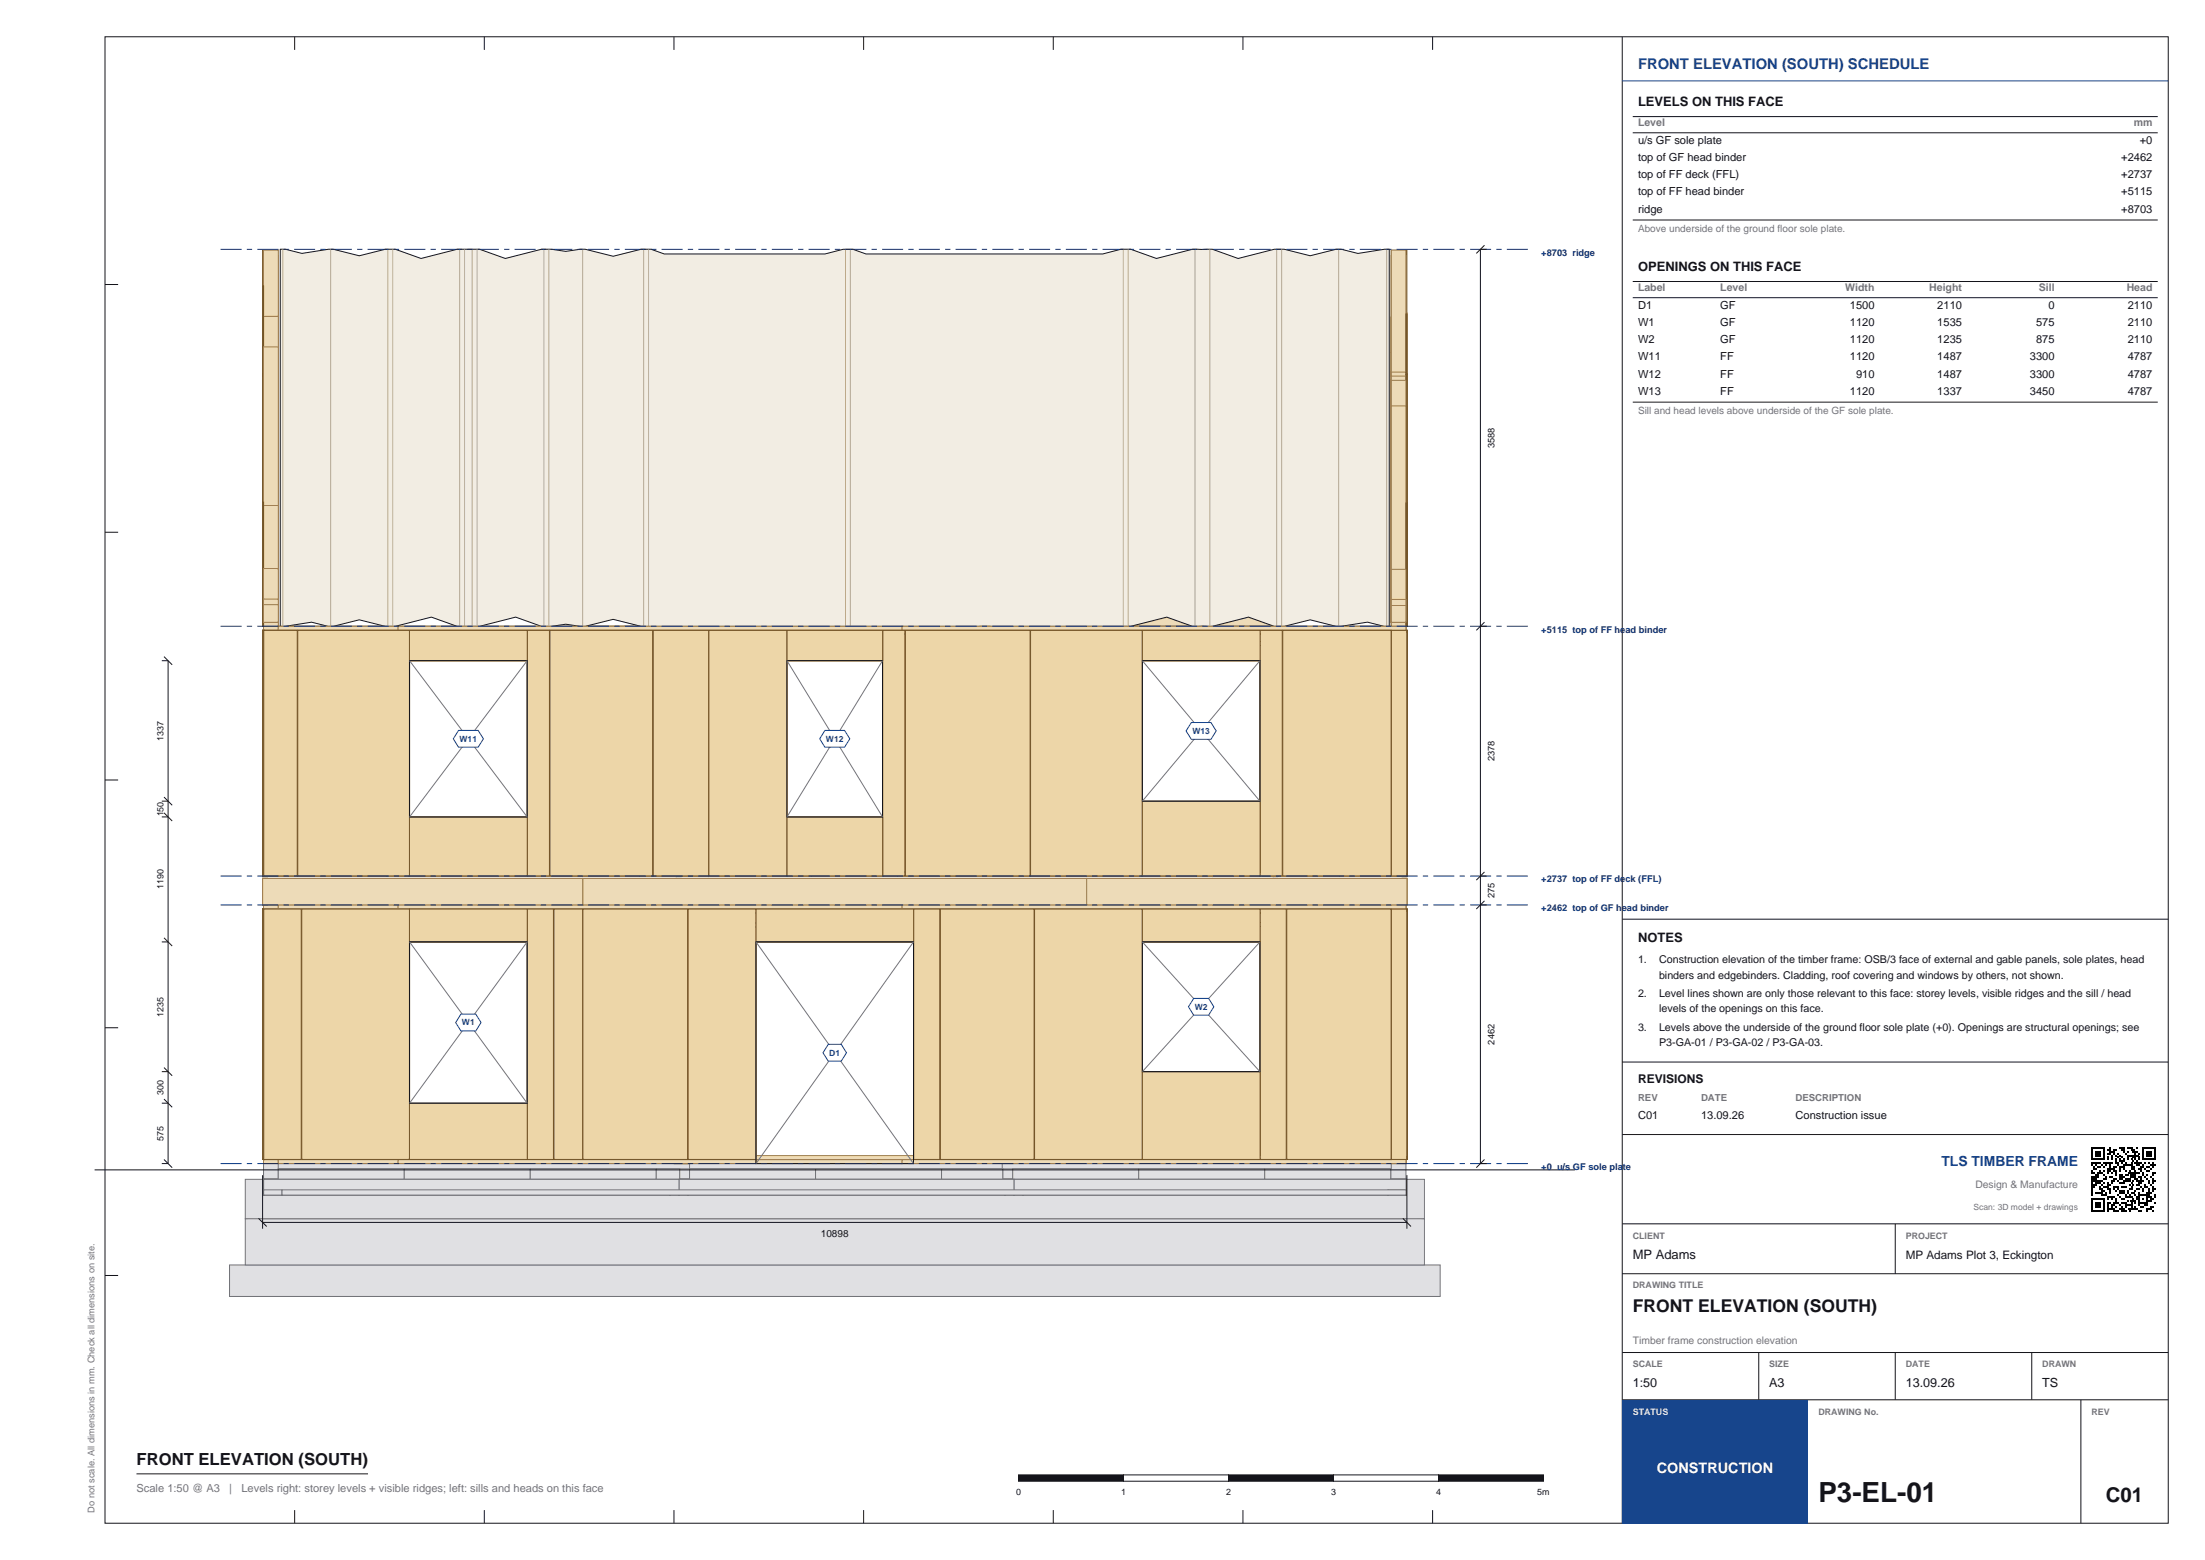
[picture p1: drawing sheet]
<svg xmlns="http://www.w3.org/2000/svg" width="420mm" height="297mm" viewBox="0 0 420 297" stroke-linecap="round" stroke-linejoin="round" font-family="sans-serif">
<defs><g id="words">
<text font-size="5.3" fill="#14141a" x="346.4" y="286">P3-EL-01</text>
<text font-size="3.9" fill="#14141a" x="401.1" y="286">C01</text>
<text font-size="3.4" fill="#14141a" x="311" y="249.7">FRONT ELEVATION (SOUTH)</text>
<text font-size="3.2" fill="#14141a" x="26" y="279">FRONT ELEVATION (SOUTH)</text>
<text font-size="2.8" fill="#17458c" x="312" y="13.2">FRONT ELEVATION (SOUTH) SCHEDULE</text>
<text font-size="2.8" fill="#fff" x="315.6" y="280.5">CONSTRUCTION</text>
<text font-size="2.6" fill="#17458c" x="369.8" y="222">TLS TIMBER FRAME</text>
<g font-size="2.5" fill="#14141a">
<text x="312" y="20.2">LEVELS ON THIS FACE</text>
<text x="312" y="51.6">OPENINGS ON THIS FACE</text>
<text x="312" y="179.3">NOTES</text>
<text x="311" y="239.6">MP Adams</text>
</g>
<g font-size="2.4" fill="#14141a">
<text x="311" y="264.1">1:50</text>
<text x="337" y="264.1">A3</text>
<text x="363" y="264.1">13.09.26</text>
<text x="389" y="264.1">TS</text>
</g>
<text font-size="2.3" fill="#14141a" x="312" y="206.2">REVISIONS</text>
<text font-size="2.2" fill="#14141a" x="363" y="239.6">MP Adams Plot 3, Eckington</text>
<g font-size="2.1" fill="#14141a">
<text x="312" y="27.4">u/s GF sole plate</text>
<text x="407.6" y="27.4">+0</text>
<text x="312" y="30.6">top of GF head binder</text>
<text x="312" y="33.9">top of FF deck (FFL)</text>
<text x="404.1" y="30.6">+2462</text>
<text x="404.1" y="33.9">+2737</text>
<text x="312" y="37.2">top of FF head binder</text>
<text x="312" y="40.5">ridge</text>
<text x="404.1" y="37.2">+5115</text>
<text x="404.1" y="40.5">+8703</text>
<text x="312" y="58.8">D1</text>
<text x="327.7" y="58.8">GF</text>
<text x="352.4" y="58.8">1500</text>
<text x="369" y="58.8">2110</text>
<text x="390.2" y="58.8">0</text>
<text x="405.3" y="58.8">2110</text>
<text x="312" y="62">W1</text>
<text x="312" y="65.3">W2</text>
<text x="327.7" y="62">GF</text>
<text x="327.7" y="65.3">GF</text>
<text x="352.4" y="62">1120</text>
<text x="352.4" y="65.3">1120</text>
<text x="369" y="62">1535</text>
<text x="369" y="65.3">1235</text>
<text x="387.8" y="62">575</text>
<text x="387.8" y="65.3">875</text>
<text x="405.3" y="62">2110</text>
<text x="405.3" y="65.3">2110</text>
<text x="312" y="68.6">W11</text>
<text x="312" y="71.9">W12</text>
<text x="327.7" y="68.6">FF</text>
<text x="327.7" y="71.9">FF</text>
<text x="352.4" y="68.6">1120</text>
<text x="353.5" y="71.9">910</text>
<text x="369" y="68.6">1487</text>
<text x="369" y="71.9">1487</text>
<text x="386.7" y="68.6">3300</text>
<text x="386.7" y="71.9">3300</text>
<text x="405.3" y="68.6">4787</text>
<text x="405.3" y="71.9">4787</text>
<text x="312" y="75.2">W13</text>
<text x="327.7" y="75.2">FF</text>
<text x="352.4" y="75.2">1120</text>
<text x="369" y="75.2">1337</text>
<text x="386.7" y="75.2">3450</text>
<text x="405.3" y="75.2">4787</text>
<text x="312" y="213">C01</text>
<text x="324" y="213">13.09.26</text>
<text x="342" y="213">Construction issue</text>
</g>
<g font-size="2.1" fill="#73737a">
<text x="26" y="284">Scale 1:50 @ A3</text>
<text x="43.7" y="284">|</text>
<text x="46" y="284">Levels right: storey levels + visible ridges; left: sills and heads on this face</text>
</g>
<g font-size="2" fill="#73737a">
<text x="312" y="24.1">Level</text>
<text x="406.4" y="24.1">mm</text>
<text x="312" y="55.5">Label</text>
<text x="327.7" y="55.5">Level</text>
<text x="351.5" y="55.5">Width</text>
<text x="367.5" y="55.5">Height</text>
<text x="388.3" y="55.5">Sill</text>
<text x="405.1" y="55.5">Head</text>
<text x="376.3" y="226.2">Design &amp; Manufacture</text>
<text x="311" y="255.9">Timber frame construction elevation</text>
</g>
<g font-size="2" fill="#14141a">
<text x="312" y="183.4">1.</text>
<text x="316" y="183.4">Construction elevation of the timber frame: OSB/3 face of external and gable panels, sole plates, head</text>
<text x="312" y="189.8">2.</text>
<text x="316" y="186.3">binders and edgebinders. Cladding, roof covering and windows by others, not shown.</text>
<text x="316" y="189.8">Level lines shown are only those relevant to this face: storey levels, visible ridges and the sill / head</text>
<text x="312" y="196.2">3.</text>
<text x="316" y="192.7">levels of the openings on this face.</text>
<text x="316" y="196.2">Levels above the underside of the ground floor sole plate (+0). Openings are structural openings; see</text>
<text x="316" y="199.1">P3-GA-01 / P3-GA-02 / P3-GA-03.</text>
</g>
<g font-size="1.9" fill="#73737a">
<text x="312" y="44.1">Above underside of the ground floor sole plate.</text>
<text x="312" y="78.8">Sill and head levels above underside of the GF sole plate.</text>
</g>
<text font-size="1.9" fill="#14141a" x="156.4" y="235.5">10898</text>
<g font-size="1.8" fill="#0d2973">
<text x="293.6" y="48.7">+8703 ridge</text>
<text x="293.6" y="120.4">+5115 top of FF head binder</text>
<text x="293.6" y="168">+2737 top of FF deck (FFL)</text>
<text x="293.6" y="173.5">+2462 top of GF head binder</text>
<text x="293.6" y="222.7">+0 u/s GF sole plate</text>
</g>
<g font-size="1.8" fill="#14141a">
<text x="284.6" y="85.3" transform="rotate(-90 284.6 85.3)">3588</text>
<text x="284.6" y="145" transform="rotate(-90 284.6 145)">2378</text>
<text x="284.6" y="171" transform="rotate(-90 284.6 171)">275</text>
<text x="284.6" y="198.9" transform="rotate(-90 284.6 198.9)">2462</text>
</g>
<g font-size="1.8" fill="#73737a">
<text x="312" y="209.6">REV</text>
<text x="324" y="209.6">DATE</text>
<text x="342" y="209.6">DESCRIPTION</text>
<text x="18" y="288" transform="rotate(-90 18 288)">Do not scale. All dimensions in mm. Check all dimensions on site.</text>
</g>
<g font-size="1.7" fill="#14141a">
<text x="31.1" y="141" transform="rotate(-90 31.1 141)">1337</text>
<text x="31.1" y="155.4" transform="rotate(-90 31.1 155.4)">150</text>
<text x="31.1" y="169.3" transform="rotate(-90 31.1 169.3)">1190</text>
<text x="31.1" y="193.6" transform="rotate(-90 31.1 193.6)">1235</text>
<text x="31.1" y="208.4" transform="rotate(-90 31.1 208.4)">300</text>
<text x="31.1" y="217.2" transform="rotate(-90 31.1 217.2)">575</text>
<text x="193.5" y="284.6">0</text>
<text x="213.5" y="284.6">1</text>
<text x="233.5" y="284.6">2</text>
<text x="253.5" y="284.6">3</text>
<text x="273.5" y="284.6">4</text>
<text x="292.8" y="284.6">5m</text>
</g>
<g font-size="1.7" fill="#73737a">
<text x="311" y="235.8">CLIENT</text>
<text x="363" y="235.8">PROJECT</text>
<text x="311" y="245.3">DRAWING TITLE</text>
<text x="311" y="260.3">SCALE</text>
<text x="337" y="260.3">SIZE</text>
<text x="363" y="260.3">DATE</text>
<text x="389" y="260.3">DRAWN</text>
<text x="346.4" y="269.3">DRAWING No.</text>
<text x="398.4" y="269.3">REV</text>
</g>
<text font-size="1.7" fill="#d9e6ff" x="311" y="269.3">STATUS</text>
<g font-size="1.6" fill="#17458c">
<text x="87.5" y="141.2">W11</text>
<text x="157.3" y="141.2">W12</text>
<text x="227.1" y="139.7">W13</text>
<text x="88" y="195.2">W1</text>
<text x="227.6" y="192.2">W2</text>
<text x="158" y="201">D1</text>
</g>
<text font-size="1.6" fill="#73737a" x="375.9" y="230.4">Scan: 3D model + drawings</text>
</g></defs>
<g fill="none" stroke="#14141a" stroke-width=".19">
<path d="M20 7h393v283h-393zM56.1 7v2.5M92.3 7v2.5M128.4 7v2.5M164.5 7v2.5M200.6 7v2.5M236.8 7v2.5M272.9 7v2.5M309 7v283M20 54.2h2.5M20 101.3h2.5M20 148.5h2.5"/>
<path d="M20 195.7h2.5M20 242.8h2.5M56.1 287.5v2.5M92.3 287.5v2.5M128.4 287.5v2.5M164.5 287.5v2.5M200.6 287.5v2.5M236.8 287.5v2.5M272.9 287.5v2.5"/>
</g>
<g fill="#edd6a8" stroke="#735426" stroke-width=".19">
<path d="M177 66.2v5.1h-5.1z"/>
<path d="M195 66l5.3 5.3h-5.3z"/>
<path d="M147 96.2v23h-18v-5.1z" fill-rule="evenodd"/>
<path d="M171 72.2v47h-24v-23.1z" fill-rule="evenodd"/>
<path d="M171.9 71.3h5.1v47.9h-6v-47.1z" fill-rule="evenodd"/>
<path d="M186.1 57l8.9 8.9v5.4h-17.9v-5.2z" fill-rule="evenodd"/>
<path d="M195 71.3h5.3l18.7 18.6v29.3h-24z" fill-rule="evenodd"/>
<path d="M219 90l6 6v23.2h-6z" fill-rule="evenodd"/>
<path d="M225.1 96.1l18.1 18v5.1h-18.1z" fill-rule="evenodd"/>
<path d="M128.9 173.1h2.9v47.6h-2.9z" fill-rule="evenodd"/>
<path d="M131.8 173.1h22.8v47.6h-22.8z" fill-rule="evenodd"/>
<path d="M154.6 173.1h16.2v6.2h-16.2z" fill-rule="evenodd"/>
<path d="M154.6 210.1h16.2v10.6h-16.2z" fill-rule="evenodd"/>
<path d="M170.8 173.1h9v47.6h-9z" fill-rule="evenodd"/>
<path d="M179.9 173.1h3.1v47.6h-3.1z" fill-rule="evenodd"/>
<path d="M183 173.1h22.7v47.6h-22.7z" fill-rule="evenodd"/>
<path d="M205.7 173.1h5v47.6h-5z" fill-rule="evenodd"/>
<path d="M210.7 173.1h13.8v6.2h-13.8z" fill-rule="evenodd"/>
<path d="M210.7 204.1h13.8v16.6h-13.8z" fill-rule="evenodd"/>
<path d="M224.5 173.1h18.7v47.6h-18.7z" fill-rule="evenodd"/>
<path d="M128.9 120h2.9v46.8h-2.9z" fill-rule="evenodd"/>
<path d="M131.8 120h22.8v46.8h-22.8z" fill-rule="evenodd"/>
<path d="M154.6 120h16.2v5.8h-16.2z" fill-rule="evenodd"/>
<path d="M154.6 152.6h16.2v14.2h-16.2z" fill-rule="evenodd"/>
<path d="M170.8 120h9v46.8h-9z" fill-rule="evenodd"/>
<path d="M179.9 120h15.1v46.8h-15.1z" fill-rule="evenodd"/>
<path d="M195 120h24v46.8h-24z" fill-rule="evenodd"/>
<path d="M219 120h8.8v46.8h-8.8z" fill-rule="evenodd"/>
<path d="M227.9 120h15.3v46.8h-15.3z" fill-rule="evenodd"/>
<path d="M177.1 71.3h17.9v47.9h-17.9z" fill-rule="evenodd"/>
</g>
<g fill="#eddbb8" stroke="#9e7a4d" stroke-width=".19">
<path d="M135 167.2h96v5.1h-96z" fill-rule="evenodd"/>
<path d="M231 167.2h11.5v5.1h-11.5z" fill-rule="evenodd"/>
<path d="M128.8 167.2h6.2v5.1h-6.2z" fill-rule="evenodd"/>
<path d="M129 173.8h2.8v46.2h-2.8z" fill-rule="evenodd"/>
<path d="M129 120.7h2.8v45.3h-2.8z" fill-rule="evenodd"/>
<path d="M153.1 176.4h19.2v2.9h-19.2z" fill-rule="evenodd"/>
<path d="M209.2 176.4h16.8v2.9h-16.8z" fill-rule="evenodd"/>
<path d="M153.1 122.9h19.2v2.9h-19.2z" fill-rule="evenodd"/>
</g>
<g fill="#edd6a8" stroke="#735426" stroke-width=".19">
<path d="M243.2 173.1h.2v47.6h-.2z" fill-rule="evenodd"/>
<path d="M243.2 120h.2v46.8h-.2z" fill-rule="evenodd"/>
</g>
<g fill="#eddbb8" stroke="#9e7a4d" stroke-width=".19">
<path d="M177 66.1v1.1l-48 48v-1.1z" fill-rule="evenodd"/>
<path d="M129.8 114.4v4.1h-.8v-3.3z" fill-rule="evenodd"/>
<path d="M135.4 108.8v9.7h-.8v-8.9z" fill-rule="evenodd"/>
<path d="M147.4 96.8v21.7h-.8v-20.9z" fill-rule="evenodd"/>
<path d="M159.4 84.8v33.7h-.8v-32.9z" fill-rule="evenodd"/>
<path d="M171.4 72.8v45.7h-.8v-44.9z" fill-rule="evenodd"/>
<path d="M177 67.2v51.3h-.8v-50.6z" fill-rule="evenodd"/>
<path d="M173.3 70.9h2.9v.7h-3.6z" fill-rule="evenodd"/>
<path d="M186.1 57v1.1l-9.1 9v-1z" fill-rule="evenodd"/>
<path d="M186.1 57l38.9 39v1l-38.9-38.9z" fill-rule="evenodd"/>
<path d="M177.8 66.4v52.1h-.8v-51.4z" fill-rule="evenodd"/>
<path d="M183.4 60.8v57.7h-.8v-56.9z" fill-rule="evenodd"/>
<path d="M194.6 66.6l.8 .8v51.1h-.8z" fill-rule="evenodd"/>
<path d="M206.6 78.6l.8 .8v39.1h-.8z" fill-rule="evenodd"/>
<path d="M218.6 90.6l.8 .8v27.1h-.8z" fill-rule="evenodd"/>
<path d="M224.3 96.3l.7 .7v21.5h-.7z" fill-rule="evenodd"/>
<path d="M186.1 58.1v60.4h-.8v-59.7z" fill-rule="evenodd"/>
<path d="M186.1 58.1l.8 .7v59.7h-.8z" fill-rule="evenodd"/>
<path d="M177.8 70.9h4.8v.7h-4.8z" fill-rule="evenodd"/>
<path d="M183.4 70.9h1.9v.7h-1.9z" fill-rule="evenodd"/>
<path d="M186.9 70.9h7.7v.7h-7.7z" fill-rule="evenodd"/>
<path d="M195.4 70.9h3.5l.7 .7h-4.2z" fill-rule="evenodd"/>
<path d="M225.1 96l18.1 18.1v1.1l-18.1-18.1z" fill-rule="evenodd"/>
<path d="M225.1 97.1l.7 .7v20.7h-.7z" fill-rule="evenodd"/>
<path d="M230.6 102.6l.8 .8v15.1h-.8z" fill-rule="evenodd"/>
<path d="M242.4 114.4l.8 .8v3.3h-.8z" fill-rule="evenodd"/>
<path d="M129 220.8h96v.7h-96z" fill-rule="evenodd"/>
<path d="M225 220.8h15.4v.7h-15.4z" fill-rule="evenodd"/>
<path d="M129 172.3h96v.7h-96z" fill-rule="evenodd"/>
<path d="M225 172.3h15.4v.7h-15.4z" fill-rule="evenodd"/>
<path d="M131.8 220h48v.8h-48z" fill-rule="evenodd"/>
<path d="M131.8 173h48v.8h-48z" fill-rule="evenodd"/>
<path d="M131.8 173.8h.8v46.2h-.8z" fill-rule="evenodd"/>
<path d="M134.6 173.8h.8v46.2h-.8z" fill-rule="evenodd"/>
<path d="M146.6 173.8h.8v46.2h-.8z" fill-rule="evenodd"/>
<path d="M179 173.8h.8v46.2h-.8z" fill-rule="evenodd"/>
<path d="M152.3 173.8h.8v46.2h-.8z" fill-rule="evenodd"/>
<path d="M172.3 173.8h.8v46.2h-.8z" fill-rule="evenodd"/>
<path d="M153.8 179.3h.8v40.7h-.8z" fill-rule="evenodd"/>
<path d="M153.1 179.3h.7v40.7h-.7z" fill-rule="evenodd"/>
<path d="M170.8 179.3h.8v40.7h-.8z" fill-rule="evenodd"/>
<path d="M171.6 179.3h.7v40.7h-.7z" fill-rule="evenodd"/>
<path d="M153.1 175.7h19.2v.7h-19.2z" fill-rule="evenodd"/>
<path d="M154.2 173.8h.8v1.9h-.8z" fill-rule="evenodd"/>
<path d="M170.4 173.8h.8v1.9h-.8z" fill-rule="evenodd"/>
<path d="M155.4 173.8h.8v1.9h-.8z" fill-rule="evenodd"/>
<path d="M167.4 173.8h.8v1.9h-.8z" fill-rule="evenodd"/>
<path d="M154.6 210h16.2v.8h-16.2z" fill-rule="evenodd"/>
<path d="M154.6 210.8h.8v9.2h-.8z" fill-rule="evenodd"/>
<path d="M170 210.8h.8v9.2h-.8z" fill-rule="evenodd"/>
<path d="M155.4 210.8h.8v9.2h-.8z" fill-rule="evenodd"/>
<path d="M167.4 210.8h.8v9.2h-.8z" fill-rule="evenodd"/>
<path d="M179.8 220h25.9v.8h-25.9z" fill-rule="evenodd"/>
<path d="M179.8 173h25.9v.8h-25.9z" fill-rule="evenodd"/>
<path d="M179.8 173.8h.8v46.2h-.8z" fill-rule="evenodd"/>
<path d="M182.6 173.8h.8v46.2h-.8z" fill-rule="evenodd"/>
<path d="M204.9 173.8h.8v46.2h-.8z" fill-rule="evenodd"/>
<path d="M194.8 173.8h.8v46.2h-.8z" fill-rule="evenodd"/>
<path d="M205.7 220h37.5v.8h-37.5z" fill-rule="evenodd"/>
<path d="M205.7 173h37.5v.8h-37.5z" fill-rule="evenodd"/>
<path d="M205.7 173.8h.8v46.2h-.8z" fill-rule="evenodd"/>
<path d="M206.6 173.8h.8v46.2h-.8z" fill-rule="evenodd"/>
<path d="M230.6 173.8h.8v46.2h-.8z" fill-rule="evenodd"/>
<path d="M242.4 173.8h.8v46.2h-.8z" fill-rule="evenodd"/>
<path d="M208.5 173.8h.7v46.2h-.7z" fill-rule="evenodd"/>
<path d="M226 173.8h.7v46.2h-.7z" fill-rule="evenodd"/>
<path d="M210 179.3h.8v40.7h-.8z" fill-rule="evenodd"/>
<path d="M209.2 179.3h.8v40.7h-.8z" fill-rule="evenodd"/>
<path d="M224.5 179.3h.7v40.7h-.7z" fill-rule="evenodd"/>
<path d="M225.2 179.3h.8v40.7h-.8z" fill-rule="evenodd"/>
<path d="M209.2 175.7h16.8v.7h-16.8z" fill-rule="evenodd"/>
<path d="M210.4 173.8h.7v1.9h-.7z" fill-rule="evenodd"/>
<path d="M224.1 173.8h.7v1.9h-.7z" fill-rule="evenodd"/>
<path d="M217.3 173.8h.8v1.9h-.8z" fill-rule="evenodd"/>
<path d="M210.8 204h13.7v.8h-13.7z" fill-rule="evenodd"/>
<path d="M210.8 204.8h.7v15.2h-.7z" fill-rule="evenodd"/>
<path d="M223.7 204.8h.8v15.2h-.8z" fill-rule="evenodd"/>
<path d="M217.3 204.8h.8v15.2h-.8z" fill-rule="evenodd"/>
<path d="M129 119.2h96v.8h-96z" fill-rule="evenodd"/>
<path d="M225 119.2h15.4v.8h-15.4z" fill-rule="evenodd"/>
<path d="M131.8 166h48v.8h-48z" fill-rule="evenodd"/>
<path d="M131.8 120h48v.7h-48z" fill-rule="evenodd"/>
<path d="M131.8 120.7h.8v45.3h-.8z" fill-rule="evenodd"/>
<path d="M134.6 120.7h.8v45.3h-.8z" fill-rule="evenodd"/>
<path d="M146.6 120.7h.8v45.3h-.8z" fill-rule="evenodd"/>
<path d="M179 120.7h.8v45.3h-.8z" fill-rule="evenodd"/>
<path d="M152.3 120.7h.8v45.3h-.8z" fill-rule="evenodd"/>
<path d="M172.3 120.7h.8v45.3h-.8z" fill-rule="evenodd"/>
<path d="M153.8 125.8h.8v40.2h-.8z" fill-rule="evenodd"/>
<path d="M153.1 125.8h.7v40.2h-.7z" fill-rule="evenodd"/>
<path d="M170.8 125.8h.8v40.2h-.8z" fill-rule="evenodd"/>
<path d="M171.6 125.8h.7v40.2h-.7z" fill-rule="evenodd"/>
<path d="M153.1 122.1h19.2v.8h-19.2z" fill-rule="evenodd"/>
<path d="M154.2 120.7h.8v1.4h-.8z" fill-rule="evenodd"/>
<path d="M170.4 120.7h.8v1.4h-.8z" fill-rule="evenodd"/>
<path d="M155.4 120.7h.8v1.4h-.8z" fill-rule="evenodd"/>
<path d="M167.4 120.7h.8v1.4h-.8z" fill-rule="evenodd"/>
<path d="M154.6 152.5h16.2v.8h-16.2z" fill-rule="evenodd"/>
<path d="M154.6 153.3h.8v12.7h-.8z" fill-rule="evenodd"/>
<path d="M170 153.3h.8v12.7h-.8z" fill-rule="evenodd"/>
<path d="M155.4 153.3h.8v12.7h-.8z" fill-rule="evenodd"/>
<path d="M167.4 153.3h.8v12.7h-.8z" fill-rule="evenodd"/>
<path d="M179.8 166h48v.8h-48z" fill-rule="evenodd"/>
<path d="M179.8 120h48v.7h-48z" fill-rule="evenodd"/>
<path d="M179.8 120.7h.8v45.3h-.8z" fill-rule="evenodd"/>
<path d="M182.6 120.7h.8v45.3h-.8z" fill-rule="evenodd"/>
<path d="M194.6 120.7h.8v45.3h-.8z" fill-rule="evenodd"/>
<path d="M206.6 120.7h.8v45.3h-.8z" fill-rule="evenodd"/>
<path d="M218.6 120.7h.8v45.3h-.8z" fill-rule="evenodd"/>
<path d="M227.1 120.7h.7v45.3h-.7z" fill-rule="evenodd"/>
<path d="M189.1 120.7h.7v45.3h-.7z" fill-rule="evenodd"/>
<path d="M227.9 166h15.3v.8h-15.3z" fill-rule="evenodd"/>
<path d="M227.9 120h15.3v.7h-15.3z" fill-rule="evenodd"/>
<path d="M227.9 120.7h.7v45.3h-.7z" fill-rule="evenodd"/>
<path d="M230.6 120.7h.8v45.3h-.8z" fill-rule="evenodd"/>
<path d="M242.4 120.7h.8v45.3h-.8z" fill-rule="evenodd"/>
<path d="M129 118.5h48v.7h-48z" fill-rule="evenodd"/>
<path d="M177 118.5h48v.7h-48z" fill-rule="evenodd"/>
<path d="M225.1 118.5h18.1v.7h-18.1z" fill-rule="evenodd"/>
<path d="M153.1 176.4h19.2v2.9h-19.2z" fill-rule="evenodd"/>
<path d="M209.2 176.4h16.8v2.9h-16.8z" fill-rule="evenodd"/>
<path d="M153.1 122.9h19.2v2.9h-19.2z" fill-rule="evenodd"/>
</g>
<path d="M129 226.5h110.7v1h-110.7z" fill-rule="evenodd" fill="#e0e0e3" stroke="#73737a" stroke-width=".19"/>
<g fill="#eddbb8" stroke="#9e7a4d" stroke-width=".19">
<path d="M131 173.8h.8v46.2h-.8z" fill-rule="evenodd"/>
<path d="M131 120.8h.8v45.2h-.8z" fill-rule="evenodd"/>
</g>
<path d="M239.7 226.5h3.5v1h-3.5z" fill-rule="evenodd" fill="#e0e0e3" stroke="#73737a" stroke-width=".19"/>
<g fill="#eddbb8" stroke="#9e7a4d" stroke-width=".19">
<path d="M153.1 176.4h19.2v2.9h-19.2z" fill-rule="evenodd"/>
<path d="M209.2 176.4h16.8v2.9h-16.8z" fill-rule="evenodd"/>
<path d="M153.1 122.9h19.2v2.9h-19.2z" fill-rule="evenodd"/>
<path d="M195.6 173.8h1.7v46.2h-1.7z" fill-rule="evenodd"/>
<path d="M239.6 173.8h2.8v46.2h-2.8z" fill-rule="evenodd"/>
<path d="M189.8 120.7h1.8v45.3h-1.8z" fill-rule="evenodd"/>
<path d="M239.6 120.8h2.8v45.2h-2.8z" fill-rule="evenodd"/>
<path d="M240.4 173.8h2.8v46.2h-2.8z" fill-rule="evenodd"/>
<path d="M240.4 120.7h2.8v45.3h-2.8z" fill-rule="evenodd"/>
</g>
<path d="M186.1 56.9l57.1 57.1v5.2h-114.2v-5.2zM215.4 91.8v23h23zM182.6 66l-20.1 20.1v28.7h51v-25l-23.9-23.8zM186.1 62.4l-1.6 1.6h3.2zM133.8 114.8h26.7v-26.7z" fill-rule="evenodd" fill="#e6d6b3" stroke="#8c806b" stroke-width=".19"/>
<g fill="#e0e0e3" stroke="#73737a" stroke-width=".19">
<path d="M129 224.5h64.2v3h-64.2z" fill-rule="evenodd"/>
<path d="M193.2 224.5h50v3h-50z" fill-rule="evenodd"/>
</g>
<g fill="#edd6a8" stroke="#735426" stroke-width=".19">
<path d="M128.8 173.1h.2v47.6h-.2z" fill-rule="evenodd"/>
<path d="M128.8 120h.2v46.8h-.2z" fill-rule="evenodd"/>
</g>
<path d="M240.4 220.8h2.8v.7h-2.8z" fill-rule="evenodd" fill="#eddbb8" stroke="#9e7a4d" stroke-width=".19"/>
<path d="M197.1 222.5h43.3v2h-43.3z" fill-rule="evenodd" fill="#e0e0e3" stroke="#73737a" stroke-width=".19"/>
<path d="M240.4 220h2.8v.8h-2.8z" fill-rule="evenodd" fill="#eddbb8" stroke="#9e7a4d" stroke-width=".19"/>
<path d="M243.2 173.1h.2v47.6h-.2z" fill-rule="evenodd" fill="#edd6a8" stroke="#735426" stroke-width=".19"/>
<g fill="#e0e0e3" stroke="#73737a" stroke-width=".19">
<path d="M191.4 226.5h3.5v1h-3.5z" fill-rule="evenodd"/>
<path d="M129 226.5h3.5v1h-3.5z" fill-rule="evenodd"/>
<path d="M239.7 226.5h3.5v1h-3.5z" fill-rule="evenodd"/>
</g>
<path d="M195.2 220.8h1.8v.7h-1.8z" fill-rule="evenodd" fill="#eddbb8" stroke="#9e7a4d" stroke-width=".19"/>
<path d="M243.2 120h.2v46.8h-.2z" fill-rule="evenodd" fill="#edd6a8" stroke="#735426" stroke-width=".19"/>
<g fill="#eddbb8" stroke="#9e7a4d" stroke-width=".19">
<path d="M129 173.8h2.8v46.2h-2.8z" fill-rule="evenodd"/>
<path d="M129 179.3h2.8v40.7h-2.8z" fill-rule="evenodd"/>
<path d="M129 179.3h2.8v40.7h-2.8z" fill-rule="evenodd"/>
<path d="M240.4 173.8h2.8v46.2h-2.8z" fill-rule="evenodd"/>
<path d="M129 173.8h2.8v1.9h-2.8z" fill-rule="evenodd"/>
<path d="M129 207.8h2.8v12.2h-2.8z" fill-rule="evenodd"/>
<path d="M240.4 179.3h2.8v40.7h-2.8z" fill-rule="evenodd"/>
<path d="M129 120.7h2.8v45.3h-2.8z" fill-rule="evenodd"/>
<path d="M240.4 120.7h2.8v45.3h-2.8z" fill-rule="evenodd"/>
</g>
<path d="M186.1 56.9l57.1 57.1v5.2h-114.2v-5.2zM215.4 91.8v23h23zM182.6 66l-20.1 20.1v28.7h51v-25l-23.9-23.8zM186.1 62.4l-1.6 1.6h3.2zM133.8 114.8h26.7v-26.7z" fill-rule="evenodd" fill="#e6d6b3" stroke="#8c806b" stroke-width=".19"/>
<path d="M240.4 179.3h2.8v40.7h-2.8z" fill-rule="evenodd" fill="#eddbb8" stroke="#9e7a4d" stroke-width=".19"/>
<g fill="#e0e0e3" stroke="#73737a" stroke-width=".19">
<path d="M129 224.5h64.2v3h-64.2z" fill-rule="evenodd"/>
<path d="M193.2 224.5h50v3h-50z" fill-rule="evenodd"/>
<path d="M131.8 222.5h24v2h-24z" fill-rule="evenodd"/>
<path d="M155.8 222.5h24v2h-24z" fill-rule="evenodd"/>
<path d="M179.8 222.5h15.3v2h-15.3z" fill-rule="evenodd"/>
</g>
<g fill="#eddbb8" stroke="#9e7a4d" stroke-width=".19">
<path d="M240.4 173.8h2.8v1.9h-2.8z" fill-rule="evenodd"/>
<path d="M240.4 172.3h2.8v.7h-2.8z" fill-rule="evenodd"/>
<path d="M240.4 120.7h2.8v45.3h-2.8z" fill-rule="evenodd"/>
<path d="M240.4 125.8h2.8v40.2h-2.8z" fill-rule="evenodd"/>
<path d="M240.4 173h2.8v.8h-2.8z" fill-rule="evenodd"/>
<path d="M240.4 125.8h2.8v40.2h-2.8z" fill-rule="evenodd"/>
<path d="M240.4 120.7h2.8v1.4h-2.8z" fill-rule="evenodd"/>
<path d="M129 173.8h2.8v1.9h-2.8z" fill-rule="evenodd"/>
<path d="M129 207.8h2.8v12.2h-2.8z" fill-rule="evenodd"/>
<path d="M240.4 153.3h2.8v12.7h-2.8z" fill-rule="evenodd"/>
</g>
<g fill="#e0e0e3" stroke="#73737a" stroke-width=".19">
<path d="M197.1 221.5h43.3v1h-43.3z" fill-rule="evenodd"/>
<path d="M191.4 226.5h3.5v1h-3.5z" fill-rule="evenodd"/>
<path d="M129 226.5h3.5v1h-3.5z" fill-rule="evenodd"/>
<path d="M239.7 226.5h3.5v1h-3.5z" fill-rule="evenodd"/>
</g>
<g fill="#eddbb8" stroke="#9e7a4d" stroke-width=".19">
<path d="M130.9 176.4h.9v2.9h-.9z" fill-rule="evenodd"/>
<path d="M130 176.4h.9v2.9h-.9z" fill-rule="evenodd"/>
<path d="M129.1 176.4h.9v2.9h-.9z" fill-rule="evenodd"/>
<path d="M129 175.7h2.8v.7h-2.8z" fill-rule="evenodd"/>
<path d="M129 207h2.8v.8h-2.8z" fill-rule="evenodd"/>
</g>
<g fill="#edd6a8" stroke="#735426" stroke-width=".19">
<path d="M128.8 173.1h.2v6.2h-.2z" fill-rule="evenodd"/>
<path d="M128.8 207.1h.2v13.6h-.2z" fill-rule="evenodd"/>
<path d="M128.8 120h.2v46.8h-.2z" fill-rule="evenodd"/>
</g>
<g fill="#eddbb8" stroke="#9e7a4d" stroke-width=".19">
<path d="M195.2 172.3h1.8v.7h-1.8z" fill-rule="evenodd"/>
<path d="M242.5 167.2h.9v5.1h-.9z" fill-rule="evenodd"/>
<path d="M129 220h2.8v.8h-2.8z" fill-rule="evenodd"/>
<path d="M129 173h2.8v.8h-2.8z" fill-rule="evenodd"/>
<path d="M129 166h2.8v.8h-2.8z" fill-rule="evenodd"/>
<path d="M129 120h2.8v.7h-2.8z" fill-rule="evenodd"/>
<path d="M240.4 119.2h2.8v.8h-2.8z" fill-rule="evenodd"/>
<path d="M128.8 167.2h.9v5.1h-.9z" fill-rule="evenodd"/>
<path d="M129 220.8h2.8v.7h-2.8z" fill-rule="evenodd"/>
<path d="M129 172.3h2.8v.7h-2.8z" fill-rule="evenodd"/>
<path d="M129 119.2h2.8v.8h-2.8z" fill-rule="evenodd"/>
<path d="M240.4 166h2.8v.8h-2.8z" fill-rule="evenodd"/>
<path d="M240.4 120h2.8v.7h-2.8z" fill-rule="evenodd"/>
</g>
<g fill="#e0e0e3" stroke="#73737a" stroke-width=".19">
<path d="M129 224.5h64.2v3h-64.2z" fill-rule="evenodd"/>
<path d="M193.2 224.5h50v3h-50z" fill-rule="evenodd"/>
</g>
<g fill="#eddbb8" stroke="#9e7a4d" stroke-width=".19">
<path d="M240.4 220.8h2.8v.7h-2.8z" fill-rule="evenodd"/>
<path d="M240.4 220h2.8v.8h-2.8z" fill-rule="evenodd"/>
<path d="M240.4 176.4h.9v2.9h-.9z" fill-rule="evenodd"/>
<path d="M241.3 176.4h.9v2.9h-.9z" fill-rule="evenodd"/>
<path d="M242.2 176.4h.9v2.9h-.9z" fill-rule="evenodd"/>
<path d="M240.4 175.7h2.8v.7h-2.8z" fill-rule="evenodd"/>
</g>
<path d="M243.2 173.1h.2v6.2h-.2z" fill-rule="evenodd" fill="#edd6a8" stroke="#735426" stroke-width=".19"/>
<g fill="#eddbb8" stroke="#9e7a4d" stroke-width=".19">
<path d="M240.4 173.8h2.8v1.9h-2.8z" fill-rule="evenodd"/>
<path d="M240.4 120.7h2.8v1.4h-2.8z" fill-rule="evenodd"/>
<path d="M240.4 153.3h2.8v12.7h-2.8z" fill-rule="evenodd"/>
</g>
<path d="M197.1 222.5h43.3v2h-43.3z" fill-rule="evenodd" fill="#e0e0e3" stroke="#73737a" stroke-width=".19"/>
<g fill="#eddbb8" stroke="#9e7a4d" stroke-width=".19">
<path d="M129 120.7h2.8v45.3h-2.8z" fill-rule="evenodd"/>
<path d="M240.4 122.9h.9v2.9h-.9z" fill-rule="evenodd"/>
<path d="M241.3 122.9h.9v2.9h-.9z" fill-rule="evenodd"/>
<path d="M242.2 122.9h.9v2.9h-.9z" fill-rule="evenodd"/>
<path d="M240.4 122.1h2.8v.8h-2.8z" fill-rule="evenodd"/>
<path d="M240.4 152.5h2.8v.8h-2.8z" fill-rule="evenodd"/>
</g>
<g fill="#edd6a8" stroke="#735426" stroke-width=".19">
<path d="M243.2 120h.2v5.8h-.2z" fill-rule="evenodd"/>
<path d="M243.2 152.6h.2v14.2h-.2z" fill-rule="evenodd"/>
</g>
<path d="M186.1 56.9l57.1 57.1v5.2h-114.2v-5.2zM215.4 91.8v23h23zM182.6 66l-20.1 20.1v28.7h51v-25l-23.9-23.8zM186.1 62.4l-1.6 1.6h3.2zM133.8 114.8h26.7v-26.7z" fill-rule="evenodd" fill="#e6d6b3" stroke="#8c806b" stroke-width=".19"/>
<g fill="#eddbb8" stroke="#9e7a4d" stroke-width=".19">
<path d="M129 207.8h2.8v12.2h-2.8z" fill-rule="evenodd"/>
<path d="M129 173.8h2.8v1.9h-2.8z" fill-rule="evenodd"/>
<path d="M195.2 220.8h1.8v.7h-1.8z" fill-rule="evenodd"/>
<path d="M129 179.3h2.8v40.7h-2.8z" fill-rule="evenodd"/>
<path d="M129 179.3h2.8v40.7h-2.8z" fill-rule="evenodd"/>
<path d="M129 173.8h2.8v46.2h-2.8z" fill-rule="evenodd"/>
</g>
<g fill="#e0e0e3" stroke="#73737a" stroke-width=".19">
<path d="M191.4 226.5h3.5v1h-3.5z" fill-rule="evenodd"/>
<path d="M129 226.5h3.5v1h-3.5z" fill-rule="evenodd"/>
<path d="M239.7 226.5h3.5v1h-3.5z" fill-rule="evenodd"/>
</g>
<g fill="#eddbb8" stroke="#9e7a4d" stroke-width=".19">
<path d="M240.4 153.3h2.8v12.7h-2.8z" fill-rule="evenodd"/>
<path d="M189.4 119.2h1.8v.8h-1.8z" fill-rule="evenodd"/>
<path d="M240.4 120.7h2.8v1.4h-2.8z" fill-rule="evenodd"/>
<path d="M240.4 125.8h2.8v40.2h-2.8z" fill-rule="evenodd"/>
<path d="M240.4 125.8h2.8v40.2h-2.8z" fill-rule="evenodd"/>
</g>
<path d="M128.8 120h.2v46.8h-.2z" fill-rule="evenodd" fill="#edd6a8" stroke="#735426" stroke-width=".19"/>
<g fill="#eddbb8" stroke="#9e7a4d" stroke-width=".19">
<path d="M240.4 120.7h2.8v45.3h-2.8z" fill-rule="evenodd"/>
<path d="M240.4 173.8h2.8v1.9h-2.8z" fill-rule="evenodd"/>
</g>
<path d="M128.8 173.1h.2v47.6h-.2z" fill-rule="evenodd" fill="#edd6a8" stroke="#735426" stroke-width=".19"/>
<g fill="#e0e0e3" stroke="#73737a" stroke-width=".19">
<path d="M129 224.5h64.2v3h-64.2z" fill-rule="evenodd"/>
<path d="M193.2 224.5h50v3h-50z" fill-rule="evenodd"/>
</g>
<g fill="#eddbb8" stroke="#9e7a4d" stroke-width=".19">
<path d="M240.4 172.3h2.8v3.4h-2.8z" fill-rule="evenodd"/>
<path d="M240.4 179.3h2.8v40.7h-2.8z" fill-rule="evenodd"/>
<path d="M240.4 172.3h2.8v3.4h-2.8z" fill-rule="evenodd"/>
<path d="M240.4 179.3h2.8v40.7h-2.8z" fill-rule="evenodd"/>
</g>
<path d="M186.1 56.9l57.1 57.1v5.2h-114.2v-5.2zM215.4 91.8v23h23zM182.6 66l-20.1 20.1v28.7h51v-25l-23.9-23.8zM186.1 62.4l-1.6 1.6h3.2zM133.8 114.8h26.7v-26.7z" fill-rule="evenodd" fill="#e6d6b3" stroke="#8c806b" stroke-width=".19"/>
<g fill="#eddbb8" stroke="#9e7a4d" stroke-width=".19">
<path d="M240.4 120.7h2.8v45.3h-2.8z" fill-rule="evenodd"/>
<path d="M240.4 173.8h2.8v46.2h-2.8z" fill-rule="evenodd"/>
</g>
<path d="M239.7 226.5h3.5v1h-3.5z" fill-rule="evenodd" fill="#e0e0e3" stroke="#73737a" stroke-width=".19"/>
<g fill="#eddbb8" stroke="#9e7a4d" stroke-width=".19">
<path d="M240.4 120.7h2.8v45.3h-2.8z" fill-rule="evenodd"/>
<path d="M240.4 173.8h2.8v46.2h-2.8z" fill-rule="evenodd"/>
<path d="M129 173.8h2.8v46.2h-2.8z" fill-rule="evenodd"/>
<path d="M129 120.7h2.8v45.3h-2.8z" fill-rule="evenodd"/>
</g>
<path d="M186.1 56.9l57.1 57.1v5.2h-114.2v-5.2zM215.4 91.8v23h23zM182.6 66l-20.1 20.1v28.7h51v-25l-23.9-23.8zM186.1 62.4l-1.6 1.6h3.2zM133.8 114.8h26.7v-26.7z" fill-rule="evenodd" fill="#e6d6b3" stroke="#8c806b" stroke-width=".19"/>
<g fill="#eddbb8" stroke="#9e7a4d" stroke-width=".19">
<path d="M195.2 220.8h1.8v.7h-1.8z" fill-rule="evenodd"/>
<path d="M197 220.8h43.4v.7h-43.4z" fill-rule="evenodd"/>
<path d="M197 172.3h43.4v.7h-43.4z" fill-rule="evenodd"/>
<path d="M240.4 173.8h.8v46.2h-.8z" fill-rule="evenodd"/>
<path d="M240.4 220h2.8v.8h-2.8z" fill-rule="evenodd"/>
</g>
<g fill="#edd6a8" stroke="#735426" stroke-width=".19">
<path d="M243.2 173.1h.2v47.6h-.2z" fill-rule="evenodd"/>
<path d="M243.2 120h.2v46.8h-.2z" fill-rule="evenodd"/>
</g>
<path d="M240.4 173h2.8v.8h-2.8z" fill-rule="evenodd" fill="#eddbb8" stroke="#9e7a4d" stroke-width=".19"/>
<g fill="#e0e0e3" stroke="#73737a" stroke-width=".19">
<path d="M193.2 224.5h50v3h-50z" fill-rule="evenodd"/>
<path d="M129 226.5h3.5v1h-3.5z" fill-rule="evenodd"/>
</g>
<g fill="#eddbb8" stroke="#9e7a4d" stroke-width=".19">
<path d="M240.4 220.8h2.8v.7h-2.8z" fill-rule="evenodd"/>
<path d="M129 120.7h2.8v45.3h-2.8z" fill-rule="evenodd"/>
<path d="M240.4 172.3h2.8v.7h-2.8z" fill-rule="evenodd"/>
<path d="M240.4 120.7h2.8v45.3h-2.8z" fill-rule="evenodd"/>
</g>
<path d="M191.4 226.5h3.5v1h-3.5z" fill-rule="evenodd" fill="#e0e0e3" stroke="#73737a" stroke-width=".19"/>
<g fill="#eddbb8" stroke="#9e7a4d" stroke-width=".19">
<path d="M129 120.7h2.8v45.3h-2.8z" fill-rule="evenodd"/>
<path d="M240.4 120.7h2.8v45.3h-2.8z" fill-rule="evenodd"/>
<path d="M129 173.8h2.8v46.2h-2.8z" fill-rule="evenodd"/>
<path d="M240.4 173.8h2.8v46.2h-2.8z" fill-rule="evenodd"/>
<path d="M129 120.7h2.8v45.3h-2.8z" fill-rule="evenodd"/>
</g>
<g fill="#edd6a8" stroke="#735426" stroke-width=".19">
<path d="M50 173.1h3v47.6h-3z" fill-rule="evenodd"/>
<path d="M53 173.1h19.9v47.6h-19.9z" fill-rule="evenodd"/>
<path d="M73 173.1h5v47.6h-5z" fill-rule="evenodd"/>
<path d="M78 173.1h22.5v6.2h-22.5z" fill-rule="evenodd"/>
<path d="M78 204.1h22.5v16.6h-22.5z" fill-rule="evenodd"/>
<path d="M100.5 173.1h20.5v47.6h-20.5z" fill-rule="evenodd"/>
<path d="M121.1 173.1h10.7v47.6h-10.7z" fill-rule="evenodd"/>
<path d="M240.4 173.1h14.6v47.6h-14.6z" fill-rule="evenodd"/>
<path d="M255 173.1h12.8v47.6h-12.8z" fill-rule="evenodd"/>
<path d="M50 120h3v46.8h-3z" fill-rule="evenodd"/>
<path d="M53 120h20.7v46.8h-20.7z" fill-rule="evenodd"/>
<path d="M73.8 120h4.2v46.8h-4.2z" fill-rule="evenodd"/>
<path d="M78 120h22.5v5.8h-22.5z" fill-rule="evenodd"/>
<path d="M78 149.6h22.5v17.2h-22.5z" fill-rule="evenodd"/>
<path d="M100.5 120h21.2v46.8h-21.2z" fill-rule="evenodd"/>
<path d="M121.8 120h10v46.8h-10z" fill-rule="evenodd"/>
<path d="M243.4 120h11.6v46.8h-11.6z" fill-rule="evenodd"/>
<path d="M255 120h12.8v46.8h-12.8z" fill-rule="evenodd"/>
</g>
<g fill="#eddbb8" stroke="#9e7a4d" stroke-width=".19">
<path d="M265 114.1h2.8v1.1h-2.8z" fill-rule="evenodd"/>
<path d="M50.2 114.1h2.8v1.2h-2.8z" fill-rule="evenodd"/>
<path d="M242.5 167.2h25.5v5.1h-25.5z" fill-rule="evenodd"/>
<path d="M50 167.2h78.8v5.1h-78.8z" fill-rule="evenodd"/>
<path d="M50.2 173.8h2.8v46.2h-2.8z" fill-rule="evenodd"/>
<path d="M128.2 173.8h2.8v46.2h-2.8z" fill-rule="evenodd"/>
<path d="M241.2 173.8h2.8v46.2h-2.8z" fill-rule="evenodd"/>
<path d="M50.2 120.7h2.8v45.3h-2.8z" fill-rule="evenodd"/>
<path d="M128.2 120.8h2.8v45.2h-2.8z" fill-rule="evenodd"/>
<path d="M50.2 114.5h2.8v4h-2.8z" fill-rule="evenodd"/>
<path d="M265 114.5h2.8v4h-2.8z" fill-rule="evenodd"/>
<path d="M76.5 176.4h25.5v2.9h-25.5z" fill-rule="evenodd"/>
<path d="M76.5 122.9h25.5v2.9h-25.5z" fill-rule="evenodd"/>
<path d="M242.4 120.8h.8v45.2h-.8z" fill-rule="evenodd"/>
</g>
<g fill="#edd6a8" stroke="#735426" stroke-width=".19">
<path d="M267.8 173.1h.2v47.6h-.2z" fill-rule="evenodd"/>
<path d="M267.8 120h.2v46.8h-.2z" fill-rule="evenodd"/>
</g>
<g fill="#eddbb8" stroke="#9e7a4d" stroke-width=".19">
<path d="M50.2 220.8h78.8v.7h-78.8z" fill-rule="evenodd"/>
<path d="M50.2 172.3h78.8v.7h-78.8z" fill-rule="evenodd"/>
<path d="M243.2 220.8h21.8v.7h-21.8z" fill-rule="evenodd"/>
<path d="M243.2 172.3h21.8v.7h-21.8z" fill-rule="evenodd"/>
<path d="M53 220h20v.8h-20z" fill-rule="evenodd"/>
<path d="M53 173h20v.8h-20z" fill-rule="evenodd"/>
<path d="M53 173.8h.8v46.2h-.8z" fill-rule="evenodd"/>
<path d="M62.6 173.8h.8v46.2h-.8z" fill-rule="evenodd"/>
<path d="M72.2 173.8h.8v46.2h-.8z" fill-rule="evenodd"/>
<path d="M73 220h48v.8h-48z" fill-rule="evenodd"/>
<path d="M73 173h48v.8h-48z" fill-rule="evenodd"/>
<path d="M73 173.8h.8v46.2h-.8z" fill-rule="evenodd"/>
<path d="M74.6 173.8h.8v46.2h-.8z" fill-rule="evenodd"/>
<path d="M110.6 173.8h.8v46.2h-.8z" fill-rule="evenodd"/>
<path d="M120.2 173.8h.8v46.2h-.8z" fill-rule="evenodd"/>
<path d="M75.8 173.8h.7v46.2h-.7z" fill-rule="evenodd"/>
<path d="M102 173.8h.7v46.2h-.7z" fill-rule="evenodd"/>
<path d="M77.3 179.3h.7v40.7h-.7z" fill-rule="evenodd"/>
<path d="M76.5 179.3h.8v40.7h-.8z" fill-rule="evenodd"/>
<path d="M100.4 179.3h.8v40.7h-.8z" fill-rule="evenodd"/>
<path d="M101.2 179.3h.8v40.7h-.8z" fill-rule="evenodd"/>
<path d="M76.5 175.7h25.5v.7h-25.5z" fill-rule="evenodd"/>
<path d="M77.7 173.8h.7v1.9h-.7z" fill-rule="evenodd"/>
<path d="M100.1 173.8h.7v1.9h-.7z" fill-rule="evenodd"/>
<path d="M84.6 173.8h.8v1.9h-.8z" fill-rule="evenodd"/>
<path d="M96.6 173.8h.8v1.9h-.8z" fill-rule="evenodd"/>
<path d="M78 204h22.4v.8h-22.4z" fill-rule="evenodd"/>
<path d="M78 204.8h.8v15.2h-.8z" fill-rule="evenodd"/>
<path d="M99.7 204.8h.7v15.2h-.7z" fill-rule="evenodd"/>
<path d="M84.6 204.8h.8v15.2h-.8z" fill-rule="evenodd"/>
<path d="M96.6 204.8h.8v15.2h-.8z" fill-rule="evenodd"/>
<path d="M121 220h10.8v.8h-10.8z" fill-rule="evenodd"/>
<path d="M121 173h10.8v.8h-10.8z" fill-rule="evenodd"/>
<path d="M121 173.8h.8v46.2h-.8z" fill-rule="evenodd"/>
<path d="M122.6 173.8h.8v46.2h-.8z" fill-rule="evenodd"/>
<path d="M131 173.8h.8v46.2h-.8z" fill-rule="evenodd"/>
<path d="M240.4 220h27.4v.8h-27.4z" fill-rule="evenodd"/>
<path d="M240.4 173h27.4v.8h-27.4z" fill-rule="evenodd"/>
<path d="M240.4 173.8h.8v46.2h-.8z" fill-rule="evenodd"/>
<path d="M254.6 173.8h.8v46.2h-.8z" fill-rule="evenodd"/>
<path d="M267 173.8h.8v46.2h-.8z" fill-rule="evenodd"/>
<path d="M50.2 119.2h78.8v.8h-78.8z" fill-rule="evenodd"/>
<path d="M240.4 119.2h24.6v.8h-24.6z" fill-rule="evenodd"/>
<path d="M53 166h20.7v.8h-20.7z" fill-rule="evenodd"/>
<path d="M53 120h20.7v.7h-20.7z" fill-rule="evenodd"/>
<path d="M53 120.7h.8v45.3h-.8z" fill-rule="evenodd"/>
<path d="M62.6 120.7h.8v45.3h-.8z" fill-rule="evenodd"/>
<path d="M73 120.7h.7v45.3h-.7z" fill-rule="evenodd"/>
<path d="M73.8 166h48v.8h-48z" fill-rule="evenodd"/>
<path d="M73.8 120h48v.7h-48z" fill-rule="evenodd"/>
<path d="M73.8 120.7h.7v45.3h-.7z" fill-rule="evenodd"/>
<path d="M74.6 120.7h.8v45.3h-.8z" fill-rule="evenodd"/>
<path d="M110.6 120.7h.8v45.3h-.8z" fill-rule="evenodd"/>
<path d="M121 120.7h.8v45.3h-.8z" fill-rule="evenodd"/>
<path d="M87.3 120.7h.7v1.4h-.7z" fill-rule="evenodd"/>
<path d="M88 120.7h.8v1.4h-.8z" fill-rule="evenodd"/>
<path d="M89.6 120.7h.8v1.4h-.8z" fill-rule="evenodd"/>
<path d="M90.4 120.7h.8v1.4h-.8z" fill-rule="evenodd"/>
<path d="M103.3 120.7h.8v45.3h-.8z" fill-rule="evenodd"/>
<path d="M104.1 120.7h.7v45.3h-.7z" fill-rule="evenodd"/>
<path d="M75.8 120.7h.7v45.3h-.7z" fill-rule="evenodd"/>
<path d="M102 120.7h.7v45.3h-.7z" fill-rule="evenodd"/>
<path d="M77.3 125.8h.7v40.2h-.7z" fill-rule="evenodd"/>
<path d="M76.5 125.8h.8v40.2h-.8z" fill-rule="evenodd"/>
<path d="M100.4 125.8h.8v40.2h-.8z" fill-rule="evenodd"/>
<path d="M101.2 125.8h.8v40.2h-.8z" fill-rule="evenodd"/>
<path d="M76.5 122.1h25.5v.8h-25.5z" fill-rule="evenodd"/>
<path d="M77.7 120.7h.7v1.4h-.7z" fill-rule="evenodd"/>
<path d="M100.1 120.7h.7v1.4h-.7z" fill-rule="evenodd"/>
<path d="M85.4 120.7h.7v1.4h-.7z" fill-rule="evenodd"/>
<path d="M97.4 120.7h.7v1.4h-.7z" fill-rule="evenodd"/>
<path d="M78 149.5h22.4v.8h-22.4z" fill-rule="evenodd"/>
<path d="M78 150.3h.8v15.7h-.8z" fill-rule="evenodd"/>
<path d="M99.7 150.3h.7v15.7h-.7z" fill-rule="evenodd"/>
<path d="M85.4 150.3h.7v15.7h-.7z" fill-rule="evenodd"/>
<path d="M97.4 150.3h.7v15.7h-.7z" fill-rule="evenodd"/>
<path d="M121.8 166h10v.8h-10z" fill-rule="evenodd"/>
<path d="M121.8 120h10v.7h-10z" fill-rule="evenodd"/>
<path d="M121.8 120.7h.8v45.3h-.8z" fill-rule="evenodd"/>
<path d="M122.6 120.7h.8v45.3h-.8z" fill-rule="evenodd"/>
<path d="M131 120.7h.8v45.3h-.8z" fill-rule="evenodd"/>
<path d="M243.4 166h24.4v.8h-24.4z" fill-rule="evenodd"/>
<path d="M243.4 120h24.4v.7h-24.4z" fill-rule="evenodd"/>
<path d="M243.4 120.7h.8v45.3h-.8z" fill-rule="evenodd"/>
<path d="M254.6 120.7h.8v45.3h-.8z" fill-rule="evenodd"/>
<path d="M267 120.7h.8v45.3h-.8z" fill-rule="evenodd"/>
<path d="M76.5 176.4h25.5v2.9h-25.5z" fill-rule="evenodd"/>
<path d="M76.5 122.9h25.5v2.9h-25.5z" fill-rule="evenodd"/>
</g>
<g fill="#e0e0e3" stroke="#73737a" stroke-width=".19">
<path d="M239.7 226.5h28.1v1h-28.1z" fill-rule="evenodd"/>
<path d="M50.2 226.5h78.8v1h-78.8z" fill-rule="evenodd"/>
</g>
<path d="M191.2 119.2h49.2v.8h-49.2z" fill-rule="evenodd" fill="#eddbb8" stroke="#9e7a4d" stroke-width=".19"/>
<path d="M129 224.5h64.2v3h-64.2z" fill-rule="evenodd" fill="#e0e0e3" stroke="#73737a" stroke-width=".19"/>
<g fill="#eddbb8" stroke="#9e7a4d" stroke-width=".19">
<path d="M52.2 173.8h.8v46.2h-.8z" fill-rule="evenodd"/>
<path d="M52.2 120.8h.8v45.2h-.8z" fill-rule="evenodd"/>
<path d="M76.5 176.4h25.5v2.9h-25.5z" fill-rule="evenodd"/>
<path d="M76.5 122.9h25.5v2.9h-25.5z" fill-rule="evenodd"/>
<path d="M264.2 173.8h2.8v46.2h-2.8z" fill-rule="evenodd"/>
<path d="M240.4 120.7h2.8v45.3h-2.8z" fill-rule="evenodd"/>
<path d="M264.2 120.8h2.8v45.2h-2.8z" fill-rule="evenodd"/>
<path d="M265 173.8h2.8v46.2h-2.8z" fill-rule="evenodd"/>
<path d="M265 120.7h2.8v45.3h-2.8z" fill-rule="evenodd"/>
<path d="M109.8 119.2h22v.8h-22z" fill-rule="evenodd"/>
</g>
<g fill="#e0e0e3" stroke="#73737a" stroke-width=".19">
<path d="M193.2 224.5h74.6v3h-74.6z" fill-rule="evenodd"/>
<path d="M50.2 224.5h79.2v3h-79.2z" fill-rule="evenodd"/>
</g>
<g fill="#eddbb8" stroke="#9e7a4d" stroke-width=".19">
<path d="M50.2 173.8h2.8v46.2h-2.8z" fill-rule="evenodd"/>
<path d="M265 173.8h2.8v46.2h-2.8z" fill-rule="evenodd"/>
<path d="M50.2 120.7h2.8v45.3h-2.8z" fill-rule="evenodd"/>
<path d="M265 120.7h2.8v45.3h-2.8z" fill-rule="evenodd"/>
<path d="M50.2 108.4h2.8v10.1h-2.8z" fill-rule="evenodd"/>
<path d="M265 108.3h2.8v10.2h-2.8z" fill-rule="evenodd"/>
<path d="M265 220.8h2.8v.7h-2.8z" fill-rule="evenodd"/>
</g>
<g fill="#e0e0e3" stroke="#73737a" stroke-width=".19">
<path d="M191.4 226.5h3.5v1h-3.5z" fill-rule="evenodd"/>
<path d="M127.6 226.5h3.5v1h-3.5z" fill-rule="evenodd"/>
<path d="M131.8 222.5h24v2h-24z" fill-rule="evenodd"/>
<path d="M155.8 222.5h24v2h-24z" fill-rule="evenodd"/>
<path d="M179.8 222.5h24v2h-24z" fill-rule="evenodd"/>
</g>
<path d="M265 220h2.8v.8h-2.8z" fill-rule="evenodd" fill="#eddbb8" stroke="#9e7a4d" stroke-width=".19"/>
<path d="M267.8 173.1h.2v47.6h-.2z" fill-rule="evenodd" fill="#edd6a8" stroke="#735426" stroke-width=".19"/>
<path d="M264.3 226.5h3.5v1h-3.5z" fill-rule="evenodd" fill="#e0e0e3" stroke="#73737a" stroke-width=".19"/>
<g fill="#edd6a8" stroke="#735426" stroke-width=".19">
<path d="M50 173.1h.2v47.6h-.2z" fill-rule="evenodd"/>
<path d="M50 120h.2v46.8h-.2z" fill-rule="evenodd"/>
<path d="M50 95.7h.2v23.5h-.2z" fill-rule="evenodd"/>
<path d="M267.8 95.7h.2v23.5h-.2z" fill-rule="evenodd"/>
</g>
<path d="M50.2 226.5h3.5v1h-3.5z" fill-rule="evenodd" fill="#e0e0e3" stroke="#73737a" stroke-width=".19"/>
<g fill="#eddbb8" stroke="#9e7a4d" stroke-width=".19">
<path d="M50 167.2h.9v5.1h-.9z" fill-rule="evenodd"/>
<path d="M267.1 167.2h.9v5.1h-.9z" fill-rule="evenodd"/>
</g>
<path d="M267.8 120h.2v46.8h-.2z" fill-rule="evenodd" fill="#edd6a8" stroke="#735426" stroke-width=".19"/>
<path d="M265 173.8h2.8v46.2h-2.8z" fill-rule="evenodd" fill="#eddbb8" stroke="#9e7a4d" stroke-width=".19"/>
<g fill="#e0e0e3" stroke="#73737a" stroke-width=".19">
<path d="M50.2 224.5h79.2v3h-79.2z" fill-rule="evenodd"/>
<path d="M129.4 224.5h63.8v3h-63.8z" fill-rule="evenodd"/>
<path d="M193.2 224.5h74.6v3h-74.6z" fill-rule="evenodd"/>
</g>
<g fill="#eddbb8" stroke="#9e7a4d" stroke-width=".19">
<path d="M265 179.3h2.8v40.7h-2.8z" fill-rule="evenodd"/>
<path d="M265 179.3h2.8v40.7h-2.8z" fill-rule="evenodd"/>
<path d="M265 173.8h2.8v1.9h-2.8z" fill-rule="evenodd"/>
</g>
<g fill="#e0e0e3" stroke="#73737a" stroke-width=".19">
<path d="M203.8 222.5h13.1v2h-13.1z" fill-rule="evenodd"/>
<path d="M216.9 222.5h24v2h-24z" fill-rule="evenodd"/>
</g>
<g fill="#eddbb8" stroke="#9e7a4d" stroke-width=".19">
<path d="M50.2 166h2.8v.8h-2.8z" fill-rule="evenodd"/>
<path d="M50.2 120h2.8v.8h-2.8z" fill-rule="evenodd"/>
<path d="M50.2 220h2.8v.8h-2.8z" fill-rule="evenodd"/>
<path d="M50.2 173h2.8v.8h-2.8z" fill-rule="evenodd"/>
</g>
<g fill="#e0e0e3" stroke="#73737a" stroke-width=".19">
<path d="M264.3 226.5h3.5v1h-3.5z" fill-rule="evenodd"/>
<path d="M191.4 226.5h3.5v1h-3.5z" fill-rule="evenodd"/>
<path d="M127.6 226.5h3.5v1h-3.5z" fill-rule="evenodd"/>
<path d="M50.2 226.5h3.5v1h-3.5z" fill-rule="evenodd"/>
</g>
<g fill="#eddbb8" stroke="#9e7a4d" stroke-width=".19">
<path d="M50.2 119.2h2.8v.8h-2.8z" fill-rule="evenodd"/>
<path d="M50.2 118.5h2.8v.7h-2.8z" fill-rule="evenodd"/>
<path d="M50.2 77.3h2.8v37.9h-2.8z" fill-rule="evenodd"/>
<path d="M50.2 173.8h2.8v46.2h-2.8z" fill-rule="evenodd"/>
<path d="M50.2 120.7h2.8v45.3h-2.8z" fill-rule="evenodd"/>
<path d="M50.2 96.4h2.8v22.1h-2.8z" fill-rule="evenodd"/>
<path d="M265 96.3h2.8v22.2h-2.8z" fill-rule="evenodd"/>
</g>
<g fill="#e0e0e3" stroke="#73737a" stroke-width=".19">
<path d="M53 222.5h24v2h-24z" fill-rule="evenodd"/>
<path d="M77 222.5h24v2h-24z" fill-rule="evenodd"/>
<path d="M101 222.5h24v2h-24z" fill-rule="evenodd"/>
<path d="M125 222.5h6.8v2h-6.8z" fill-rule="evenodd"/>
<path d="M240.9 222.5h24v2h-24z" fill-rule="evenodd"/>
</g>
<g fill="#eddbb8" stroke="#9e7a4d" stroke-width=".19">
<path d="M153.8 119.2h35.6v.8h-35.6z" fill-rule="evenodd"/>
<path d="M265 120.7h2.8v45.3h-2.8z" fill-rule="evenodd"/>
<path d="M265 125.8h2.8v40.2h-2.8z" fill-rule="evenodd"/>
<path d="M50.2 220.8h2.8v.7h-2.8z" fill-rule="evenodd"/>
<path d="M50.2 172.3h2.8v.7h-2.8z" fill-rule="evenodd"/>
<path d="M265 125.8h2.8v40.2h-2.8z" fill-rule="evenodd"/>
<path d="M265 120.7h2.8v1.4h-2.8z" fill-rule="evenodd"/>
<path d="M129.5 119.2h2.3v.8h-2.3z" fill-rule="evenodd"/>
<path d="M265 153.3h2.8v12.7h-2.8z" fill-rule="evenodd"/>
</g>
<g fill="#e0e0e3" stroke="#73737a" stroke-width=".19">
<path d="M50.2 224.5h79.2v3h-79.2z" fill-rule="evenodd"/>
<path d="M129.4 224.5h63.8v3h-63.8z" fill-rule="evenodd"/>
<path d="M193.2 224.5h74.6v3h-74.6z" fill-rule="evenodd"/>
</g>
<g fill="#eddbb8" stroke="#9e7a4d" stroke-width=".19">
<path d="M265 118.5h2.8v.7h-2.8z" fill-rule="evenodd"/>
<path d="M265 66.1h2.8v49.1h-2.8z" fill-rule="evenodd"/>
</g>
<g fill="#edd6a8" stroke="#735426" stroke-width=".19">
<path d="M50 120h.2v46.8h-.2z" fill-rule="evenodd"/>
<path d="M50 173.1h.2v47.6h-.2z" fill-rule="evenodd"/>
</g>
<g fill="#eddbb8" stroke="#9e7a4d" stroke-width=".19">
<path d="M265 173h2.8v.8h-2.8z" fill-rule="evenodd"/>
<path d="M265 173.8h2.8v1.9h-2.8z" fill-rule="evenodd"/>
<path d="M265 166h2.8v.8h-2.8z" fill-rule="evenodd"/>
<path d="M265 120h2.8v.7h-2.8z" fill-rule="evenodd"/>
<path d="M265 120.7h2.8v1.4h-2.8z" fill-rule="evenodd"/>
<path d="M265 153.3h2.8v12.7h-2.8z" fill-rule="evenodd"/>
</g>
<path d="M50 77.3h.2v41.9h-.2z" fill-rule="evenodd" fill="#edd6a8" stroke="#735426" stroke-width=".19"/>
<g fill="#e0e0e3" stroke="#73737a" stroke-width=".19">
<path d="M264.3 226.5h3.5v1h-3.5z" fill-rule="evenodd"/>
<path d="M191.4 226.5h3.5v1h-3.5z" fill-rule="evenodd"/>
<path d="M127.6 226.5h3.5v1h-3.5z" fill-rule="evenodd"/>
<path d="M50.2 226.5h3.5v1h-3.5z" fill-rule="evenodd"/>
</g>
<g fill="#eddbb8" stroke="#9e7a4d" stroke-width=".19">
<path d="M265 220.8h2.8v.7h-2.8z" fill-rule="evenodd"/>
<path d="M265 220h2.8v.8h-2.8z" fill-rule="evenodd"/>
<path d="M265 176.4h.9v2.9h-.9z" fill-rule="evenodd"/>
<path d="M265.9 176.4h.9v2.9h-.9z" fill-rule="evenodd"/>
<path d="M266.8 176.4h.9v2.9h-.9z" fill-rule="evenodd"/>
<path d="M265 175.7h2.8v.7h-2.8z" fill-rule="evenodd"/>
</g>
<path d="M267.8 173.1h.2v6.2h-.2z" fill-rule="evenodd" fill="#edd6a8" stroke="#735426" stroke-width=".19"/>
<g fill="#eddbb8" stroke="#9e7a4d" stroke-width=".19">
<path d="M265 122.9h.9v2.9h-.9z" fill-rule="evenodd"/>
<path d="M265.9 122.9h.9v2.9h-.9z" fill-rule="evenodd"/>
<path d="M266.8 122.9h.9v2.9h-.9z" fill-rule="evenodd"/>
<path d="M265 122.1h2.8v.8h-2.8z" fill-rule="evenodd"/>
<path d="M265 152.5h2.8v.8h-2.8z" fill-rule="evenodd"/>
</g>
<g fill="#edd6a8" stroke="#735426" stroke-width=".19">
<path d="M267.8 120h.2v5.8h-.2z" fill-rule="evenodd"/>
<path d="M267.8 152.6h.2v14.2h-.2z" fill-rule="evenodd"/>
</g>
<g fill="#eddbb8" stroke="#9e7a4d" stroke-width=".19">
<path d="M50.2 173.8h2.8v46.2h-2.8z" fill-rule="evenodd"/>
<path d="M50.2 120.7h2.8v45.3h-2.8z" fill-rule="evenodd"/>
<path d="M50.2 84.4h2.8v34.1h-2.8z" fill-rule="evenodd"/>
<path d="M265 84.3h2.8v34.2h-2.8z" fill-rule="evenodd"/>
</g>
<path d="M267.8 71.6h.2v47.6h-.2z" fill-rule="evenodd" fill="#edd6a8" stroke="#735426" stroke-width=".19"/>
<g fill="#eddbb8" stroke="#9e7a4d" stroke-width=".19">
<path d="M189.4 220.8h4.4v.7h-4.4z" fill-rule="evenodd"/>
<path d="M131.3 220.8h39.6v.7h-39.6z" fill-rule="evenodd"/>
<path d="M170.9 220.8h18.5v.7h-18.5z" fill-rule="evenodd"/>
<path d="M131.2 172.3h62.6v.7h-62.6z" fill-rule="evenodd"/>
</g>
<g fill="#e0e0e3" stroke="#73737a" stroke-width=".19">
<path d="M50.2 224.5h79.2v3h-79.2z" fill-rule="evenodd"/>
<path d="M129.4 224.5h63.8v3h-63.8z" fill-rule="evenodd"/>
<path d="M193.2 224.5h74.6v3h-74.6z" fill-rule="evenodd"/>
<path d="M192.9 222.5h24v2h-24z" fill-rule="evenodd"/>
</g>
<g fill="#eddbb8" stroke="#9e7a4d" stroke-width=".19">
<path d="M50.2 120.7h2.8v45.3h-2.8z" fill-rule="evenodd"/>
<path d="M50.2 173.8h2.8v46.2h-2.8z" fill-rule="evenodd"/>
<path d="M50.2 120.7h2.8v45.3h-2.8z" fill-rule="evenodd"/>
<path d="M167.6 220.8h1.8v.7h-1.8z" fill-rule="evenodd"/>
<path d="M50.2 173.8h2.8v46.2h-2.8z" fill-rule="evenodd"/>
<path d="M50.2 119.2h2.8v.8h-2.8z" fill-rule="evenodd"/>
<path d="M131.8 119.2h22v.8h-22z" fill-rule="evenodd"/>
<path d="M50.2 78.3h2.8v40.2h-2.8z" fill-rule="evenodd"/>
<path d="M265 153.3h2.8v12.7h-2.8z" fill-rule="evenodd"/>
<path d="M265 120.7h2.8v1.4h-2.8z" fill-rule="evenodd"/>
<path d="M50.2 77.5h2.8v41h-2.8z" fill-rule="evenodd"/>
<path d="M265 125.8h2.8v40.2h-2.8z" fill-rule="evenodd"/>
<path d="M153.8 119.2h1.8v.8h-1.8z" fill-rule="evenodd"/>
</g>
<g fill="#e0e0e3" stroke="#73737a" stroke-width=".19">
<path d="M264.3 226.5h3.5v1h-3.5z" fill-rule="evenodd"/>
<path d="M191.4 226.5h3.5v1h-3.5z" fill-rule="evenodd"/>
<path d="M127.6 226.5h3.5v1h-3.5z" fill-rule="evenodd"/>
<path d="M50.2 226.5h3.5v1h-3.5z" fill-rule="evenodd"/>
</g>
<g fill="#eddbb8" stroke="#9e7a4d" stroke-width=".19">
<path d="M265 125.8h2.8v40.2h-2.8z" fill-rule="evenodd"/>
<path d="M265 173.8h2.8v1.9h-2.8z" fill-rule="evenodd"/>
<path d="M265 120.7h2.8v45.3h-2.8z" fill-rule="evenodd"/>
<path d="M52.2 120.7h.8v45.3h-.8z" fill-rule="evenodd"/>
<path d="M53 119.2h75.6v.8h-75.6z" fill-rule="evenodd"/>
<path d="M50.2 120.7h2.8v45.3h-2.8z" fill-rule="evenodd"/>
<path d="M50.2 173.8h2.8v46.2h-2.8z" fill-rule="evenodd"/>
<path d="M50.2 120.7h2.8v45.3h-2.8z" fill-rule="evenodd"/>
<path d="M265 120.7h2.8v45.3h-2.8z" fill-rule="evenodd"/>
<path d="M50.2 72.4h2.8v46.1h-2.8z" fill-rule="evenodd"/>
<path d="M265 72.3h2.8v46.2h-2.8z" fill-rule="evenodd"/>
</g>
<g fill="#e0e0e3" stroke="#73737a" stroke-width=".19">
<path d="M50.2 224.5h79.2v3h-79.2z" fill-rule="evenodd"/>
<path d="M129.4 224.5h63.8v3h-63.8z" fill-rule="evenodd"/>
<path d="M193.2 224.5h74.6v3h-74.6z" fill-rule="evenodd"/>
</g>
<path d="M265 173.8h2.8v1.9h-2.8z" fill-rule="evenodd" fill="#eddbb8" stroke="#9e7a4d" stroke-width=".19"/>
<path d="M131.3 221.5h36.1v1h-36.1z" fill-rule="evenodd" fill="#e0e0e3" stroke="#73737a" stroke-width=".19"/>
<path d="M267.8 120h.2v46.8h-.2z" fill-rule="evenodd" fill="#edd6a8" stroke="#735426" stroke-width=".19"/>
<path d="M131.3 222.5h36.1v2h-36.1z" fill-rule="evenodd" fill="#e0e0e3" stroke="#73737a" stroke-width=".19"/>
<g fill="#eddbb8" stroke="#9e7a4d" stroke-width=".19">
<path d="M167.6 172.3h1.8v.7h-1.8z" fill-rule="evenodd"/>
<path d="M167.6 220.8h1.8v.7h-1.8z" fill-rule="evenodd"/>
<path d="M265 179.3h2.8v40.7h-2.8z" fill-rule="evenodd"/>
</g>
<g fill="#e0e0e3" stroke="#73737a" stroke-width=".19">
<path d="M43.7 240.8h230.6v6h-230.6z" fill-rule="evenodd"/>
<path d="M46.7 232l80.5-4.5h68.1l76 4.5v8.8h-224.6z" fill-rule="evenodd"/>
<path d="M50.2 227.5h217.6v4.5h-217.6z" fill-rule="evenodd"/>
<path d="M50.2 221.5h217.6v3h-217.6z" fill-rule="evenodd"/>
<path d="M53 221.5h212v1h-212z" fill-rule="evenodd"/>
<path d="M46.7 224.5h224.6v7.5h-224.6z" fill-rule="evenodd"/>
</g>
<path d="M50 120h.2v46.8h-.2z" fill-rule="evenodd" fill="#edd6a8" stroke="#735426" stroke-width=".19"/>
<path d="M265 179.3h2.8v40.7h-2.8z" fill-rule="evenodd" fill="#eddbb8" stroke="#9e7a4d" stroke-width=".19"/>
<g fill="#edd6a8" stroke="#735426" stroke-width=".19">
<path d="M50 173.1h.2v47.6h-.2z" fill-rule="evenodd"/>
<path d="M267.8 71.3h.2v47.9h-.2z" fill-rule="evenodd"/>
</g>
<path d="M265 70.9h2.8v.7h-2.8z" fill-rule="evenodd" fill="#eddbb8" stroke="#9e7a4d" stroke-width=".19"/>
<path d="M267.8 66.1h.2v5.2h-.2z" fill-rule="evenodd" fill="#edd6a8" stroke="#735426" stroke-width=".19"/>
<g fill="#eddbb8" stroke="#9e7a4d" stroke-width=".19">
<path d="M265 173.8h2.8v46.2h-2.8z" fill-rule="evenodd"/>
<path d="M265 220h2.8v.8h-2.8z" fill-rule="evenodd"/>
</g>
<path d="M267.8 173.1h.2v47.6h-.2z" fill-rule="evenodd" fill="#edd6a8" stroke="#735426" stroke-width=".19"/>
<g fill="#eddbb8" stroke="#9e7a4d" stroke-width=".19">
<path d="M265 67.2h2.8v51.3h-2.8z" fill-rule="evenodd"/>
<path d="M265 172.3h2.8v.7h-2.8z" fill-rule="evenodd"/>
<path d="M265 119.2h2.8v.8h-2.8z" fill-rule="evenodd"/>
</g>
<path d="M50 71.3h.2v47.9h-.2z" fill-rule="evenodd" fill="#edd6a8" stroke="#735426" stroke-width=".19"/>
<path d="M265 66.3h2.8v52.2h-2.8z" fill-rule="evenodd" fill="#eddbb8" stroke="#9e7a4d" stroke-width=".19"/>
<g fill="#e0e0e3" stroke="#73737a" stroke-width=".19">
<path d="M264.3 226.5h3.5v1h-3.5z" fill-rule="evenodd"/>
<path d="M191.4 226.5h3.5v1h-3.5z" fill-rule="evenodd"/>
<path d="M127.6 226.5h3.5v1h-3.5z" fill-rule="evenodd"/>
<path d="M50.2 226.5h3.5v1h-3.5z" fill-rule="evenodd"/>
</g>
<g fill="#eddbb8" stroke="#9e7a4d" stroke-width=".19">
<path d="M50.2 70.9h2.8v.7h-2.8z" fill-rule="evenodd"/>
<path d="M265 173.8h2.8v46.2h-2.8z" fill-rule="evenodd"/>
<path d="M265 120.7h2.8v45.3h-2.8z" fill-rule="evenodd"/>
<path d="M265 173.8h2.8v46.2h-2.8z" fill-rule="evenodd"/>
<path d="M265 120.7h2.8v45.3h-2.8z" fill-rule="evenodd"/>
</g>
<g fill="#edd6a8" stroke="#735426" stroke-width=".19">
<path d="M267.8 71.3h.2v47.9h-.2z" fill-rule="evenodd"/>
<path d="M267.8 59.6h.2v11.7h-.2z" fill-rule="evenodd"/>
<path d="M50 54.6h.2v16.7h-.2z" fill-rule="evenodd"/>
</g>
<g fill="#eddbb8" stroke="#9e7a4d" stroke-width=".19">
<path d="M265 70.9h2.8v.7h-2.8z" fill-rule="evenodd"/>
<path d="M50.2 47.6h2.8v30.7h-2.8z" fill-rule="evenodd"/>
<path d="M167.6 220.8h1.8v.7h-1.8z" fill-rule="evenodd"/>
<path d="M50.2 173.8h2.8v46.2h-2.8z" fill-rule="evenodd"/>
<path d="M50.2 120.7h2.8v45.3h-2.8z" fill-rule="evenodd"/>
</g>
<g fill="#e0e0e3" stroke="#73737a" stroke-width=".19">
<path d="M50.2 224.5h79.2v3h-79.2z" fill-rule="evenodd"/>
<path d="M129.4 224.5h63.8v3h-63.8z" fill-rule="evenodd"/>
<path d="M193.2 224.5h74.6v3h-74.6z" fill-rule="evenodd"/>
</g>
<g fill="#eddbb8" stroke="#9e7a4d" stroke-width=".19">
<path d="M50.2 179.3h2.8v40.7h-2.8z" fill-rule="evenodd"/>
<path d="M50.2 125.8h2.8v40.2h-2.8z" fill-rule="evenodd"/>
<path d="M131.6 119.2h22.2v.8h-22.2z" fill-rule="evenodd"/>
<path d="M131.5 220.8h37.9v.7h-37.9z" fill-rule="evenodd"/>
<path d="M131.5 172.3h37.9v.7h-37.9z" fill-rule="evenodd"/>
<path d="M265 173.8h2.8v46.2h-2.8z" fill-rule="evenodd"/>
<path d="M265 120.7h2.8v45.3h-2.8z" fill-rule="evenodd"/>
<path d="M50.2 60.4h2.8v58.1h-2.8z" fill-rule="evenodd"/>
<path d="M265 60.3h2.8v58.2h-2.8z" fill-rule="evenodd"/>
<path d="M50.2 179.3h2.8v40.7h-2.8z" fill-rule="evenodd"/>
<path d="M50.2 125.8h2.8v40.2h-2.8z" fill-rule="evenodd"/>
<path d="M50.2 173.8h2.8v1.9h-2.8z" fill-rule="evenodd"/>
<path d="M50.2 120.7h2.8v1.4h-2.8z" fill-rule="evenodd"/>
<path d="M50.2 210.8h2.8v9.2h-2.8z" fill-rule="evenodd"/>
<path d="M50.2 156.3h2.8v9.7h-2.8z" fill-rule="evenodd"/>
<path d="M50.2 70.9h2.8v.7h-2.8z" fill-rule="evenodd"/>
<path d="M265 47.6h2.8v19.5h-2.8z" fill-rule="evenodd"/>
<path d="M50.2 57.1h2.8v61.4h-2.8z" fill-rule="evenodd"/>
<path d="M50.2 166h2.8v.8h-2.8z" fill-rule="evenodd"/>
<path d="M50.2 120h2.8v.7h-2.8z" fill-rule="evenodd"/>
<path d="M50.2 120.7h2.8v1.4h-2.8z" fill-rule="evenodd"/>
<path d="M50.2 156.3h2.8v9.7h-2.8z" fill-rule="evenodd"/>
</g>
<g fill="#e0e0e3" stroke="#73737a" stroke-width=".19">
<path d="M53 222.5h24v2h-24z" fill-rule="evenodd"/>
<path d="M77 222.5h24v2h-24z" fill-rule="evenodd"/>
<path d="M101 222.5h24v2h-24z" fill-rule="evenodd"/>
<path d="M125 222.5h4.5v2h-4.5z" fill-rule="evenodd"/>
<path d="M192.9 222.5h24v2h-24z" fill-rule="evenodd"/>
<path d="M216.9 222.5h24v2h-24z" fill-rule="evenodd"/>
<path d="M240.9 222.5h24v2h-24z" fill-rule="evenodd"/>
<path d="M155.4 222.5h24v2h-24z" fill-rule="evenodd"/>
<path d="M179.4 222.5h11.6v2h-11.6z" fill-rule="evenodd"/>
</g>
<path d="M50.2 78.2h2.8v40.3h-2.8z" fill-rule="evenodd" fill="#eddbb8" stroke="#9e7a4d" stroke-width=".19"/>
<g fill="#edd6a8" stroke="#735426" stroke-width=".19">
<path d="M267.8 173.1h.2v47.6h-.2z" fill-rule="evenodd"/>
<path d="M267.8 120h.2v46.8h-.2z" fill-rule="evenodd"/>
</g>
<g fill="#eddbb8" stroke="#9e7a4d" stroke-width=".19">
<path d="M50.2 220h2.8v.8h-2.8z" fill-rule="evenodd"/>
<path d="M50.2 173h2.8v.8h-2.8z" fill-rule="evenodd"/>
<path d="M50.2 173.8h2.8v1.9h-2.8z" fill-rule="evenodd"/>
<path d="M50.2 210.8h2.8v9.2h-2.8z" fill-rule="evenodd"/>
</g>
<g fill="#e0e0e3" stroke="#73737a" stroke-width=".19">
<path d="M264.3 226.5h3.5v1h-3.5z" fill-rule="evenodd"/>
<path d="M191.4 226.5h3.5v1h-3.5z" fill-rule="evenodd"/>
<path d="M127.6 226.5h3.5v1h-3.5z" fill-rule="evenodd"/>
<path d="M50.2 226.5h3.5v1h-3.5z" fill-rule="evenodd"/>
</g>
<g fill="#eddbb8" stroke="#9e7a4d" stroke-width=".19">
<path d="M50.2 78.2h2.8v40.3h-2.8z" fill-rule="evenodd"/>
<path d="M50.2 55.2h2.8v19.4h-2.8z" fill-rule="evenodd"/>
<path d="M50.2 102.3h2.8v16.2h-2.8z" fill-rule="evenodd"/>
<path d="M265 70.9h2.8v.7h-2.8z" fill-rule="evenodd"/>
<path d="M50.2 118.5h2.8v.7h-2.8z" fill-rule="evenodd"/>
<path d="M50.2 53.9h2.8v20.7h-2.8z" fill-rule="evenodd"/>
<path d="M50.2 102.3h2.8v16.2h-2.8z" fill-rule="evenodd"/>
</g>
<g fill="#e0e0e3" stroke="#73737a" stroke-width=".19">
<path d="M50.2 224.5h79.2v3h-79.2z" fill-rule="evenodd"/>
<path d="M129.4 224.5h63.8v3h-63.8z" fill-rule="evenodd"/>
<path d="M193.2 224.5h74.6v3h-74.6z" fill-rule="evenodd"/>
</g>
<g fill="#eddbb8" stroke="#9e7a4d" stroke-width=".19">
<path d="M265 48.7h2.8v69.8h-2.8z" fill-rule="evenodd"/>
<path d="M50.2 48.7h2.8v25.9h-2.8z" fill-rule="evenodd"/>
<path d="M52.1 176.4h.9v2.9h-.9z" fill-rule="evenodd"/>
<path d="M51.2 176.4h.9v2.9h-.9z" fill-rule="evenodd"/>
<path d="M50.3 176.4h.9v2.9h-.9z" fill-rule="evenodd"/>
<path d="M50.2 175.7h2.8v.7h-2.8z" fill-rule="evenodd"/>
<path d="M50.2 210h2.8v.8h-2.8z" fill-rule="evenodd"/>
</g>
<g fill="#edd6a8" stroke="#735426" stroke-width=".19">
<path d="M50 173.1h.2v6.2h-.2z" fill-rule="evenodd"/>
<path d="M50 210.1h.2v10.6h-.2z" fill-rule="evenodd"/>
</g>
<g fill="#eddbb8" stroke="#9e7a4d" stroke-width=".19">
<path d="M265 173.8h2.8v46.2h-2.8z" fill-rule="evenodd"/>
<path d="M52.1 122.9h.9v2.9h-.9z" fill-rule="evenodd"/>
<path d="M51.2 122.9h.9v2.9h-.9z" fill-rule="evenodd"/>
<path d="M50.3 122.9h.9v2.9h-.9z" fill-rule="evenodd"/>
<path d="M50.2 122.1h2.8v.8h-2.8z" fill-rule="evenodd"/>
<path d="M50.2 155.5h2.8v.8h-2.8z" fill-rule="evenodd"/>
</g>
<g fill="#edd6a8" stroke="#735426" stroke-width=".19">
<path d="M50 120h.2v5.8h-.2z" fill-rule="evenodd"/>
<path d="M50 155.6h.2v11.2h-.2z" fill-rule="evenodd"/>
</g>
<g fill="#eddbb8" stroke="#9e7a4d" stroke-width=".19">
<path d="M265 120.7h2.8v45.3h-2.8z" fill-rule="evenodd"/>
<path d="M52.1 75.3h.9v2.9h-.9z" fill-rule="evenodd"/>
<path d="M51.2 75.3h.9v2.9h-.9z" fill-rule="evenodd"/>
<path d="M50.3 75.3h.9v2.9h-.9z" fill-rule="evenodd"/>
<path d="M50.2 74.6h2.8v.7h-2.8z" fill-rule="evenodd"/>
<path d="M50.2 101.5h2.8v.8h-2.8z" fill-rule="evenodd"/>
</g>
<g fill="#edd6a8" stroke="#735426" stroke-width=".19">
<path d="M50 47.6h.2v30.6h-.2z" fill-rule="evenodd"/>
<path d="M50 101.6h.2v17.6h-.2z" fill-rule="evenodd"/>
<path d="M267.8 71.3h.2v47.9h-.2z" fill-rule="evenodd"/>
<path d="M267.8 47.7h.2v23.6h-.2z" fill-rule="evenodd"/>
</g>
<g fill="#eddbb8" stroke="#9e7a4d" stroke-width=".19">
<path d="M50 167.2h.9v5.1h-.9z" fill-rule="evenodd"/>
<path d="M267.1 167.2h.9v5.1h-.9z" fill-rule="evenodd"/>
<path d="M265 48.7h2.8v69.8h-2.8z" fill-rule="evenodd"/>
<path d="M50.2 48.7h2.8v25.9h-2.8z" fill-rule="evenodd"/>
<path d="M186.7 119.2h1.8v.8h-1.8z" fill-rule="evenodd"/>
</g>
<g fill="#e0e0e3" stroke="#73737a" stroke-width=".19">
<path d="M131.3 222.5h24.1v2h-24.1z" fill-rule="evenodd"/>
<path d="M264.3 226.5h3.5v1h-3.5z" fill-rule="evenodd"/>
<path d="M191.4 226.5h3.5v1h-3.5z" fill-rule="evenodd"/>
<path d="M127.6 226.5h3.5v1h-3.5z" fill-rule="evenodd"/>
<path d="M50.2 226.5h3.5v1h-3.5z" fill-rule="evenodd"/>
</g>
<g fill="#eddbb8" stroke="#9e7a4d" stroke-width=".19">
<path d="M265 220h2.8v.8h-2.8z" fill-rule="evenodd"/>
<path d="M265 173h2.8v.8h-2.8z" fill-rule="evenodd"/>
<path d="M265 220.8h2.8v.7h-2.8z" fill-rule="evenodd"/>
<path d="M50.2 120.7h2.8v1.4h-2.8z" fill-rule="evenodd"/>
<path d="M50.2 156.3h2.8v9.7h-2.8z" fill-rule="evenodd"/>
<path d="M265 166h2.8v.8h-2.8z" fill-rule="evenodd"/>
<path d="M265 120h2.8v.7h-2.8z" fill-rule="evenodd"/>
<path d="M50.2 173.8h2.8v1.9h-2.8z" fill-rule="evenodd"/>
<path d="M50.2 210.8h2.8v9.2h-2.8z" fill-rule="evenodd"/>
<path d="M128.4 220.8h2.8v.7h-2.8z" fill-rule="evenodd"/>
<path d="M265 118.5h2.8v.7h-2.8z" fill-rule="evenodd"/>
<path d="M265 70.9h2.8v.7h-2.8z" fill-rule="evenodd"/>
<path d="M265 120.7h2.8v45.3h-2.8z" fill-rule="evenodd"/>
<path d="M50.2 102.3h2.8v16.2h-2.8z" fill-rule="evenodd"/>
<path d="M50.2 55.1h2.8v19.5h-2.8z" fill-rule="evenodd"/>
<path d="M188.5 119.2h76.5v.8h-76.5z" fill-rule="evenodd"/>
<path d="M50.2 78.2h2.8v40.3h-2.8z" fill-rule="evenodd"/>
<path d="M265 120.7h.8v45.3h-.8z" fill-rule="evenodd"/>
</g>
<g fill="#e0e0e3" stroke="#73737a" stroke-width=".19">
<path d="M50.2 224.5h79.2v3h-79.2z" fill-rule="evenodd"/>
<path d="M129.4 224.5h63.8v3h-63.8z" fill-rule="evenodd"/>
<path d="M193.2 224.5h74.6v3h-74.6z" fill-rule="evenodd"/>
</g>
<g fill="#eddbb8" stroke="#9e7a4d" stroke-width=".19">
<path d="M50.2 78.2h2.8v40.3h-2.8z" fill-rule="evenodd"/>
<path d="M50.2 57h2.8v61.5h-2.8z" fill-rule="evenodd"/>
<path d="M50.2 47.6h2.8v19.5h-2.8z" fill-rule="evenodd"/>
<path d="M50.2 70.9h2.8v.7h-2.8z" fill-rule="evenodd"/>
<path d="M50.2 210.8h2.8v9.2h-2.8z" fill-rule="evenodd"/>
<path d="M50.2 156.3h2.8v9.7h-2.8z" fill-rule="evenodd"/>
</g>
<path d="M267.8 173.1h.2v47.6h-.2z" fill-rule="evenodd" fill="#edd6a8" stroke="#735426" stroke-width=".19"/>
<g fill="#eddbb8" stroke="#9e7a4d" stroke-width=".19">
<path d="M50.2 173.8h2.8v1.9h-2.8z" fill-rule="evenodd"/>
<path d="M50.2 120.7h2.8v1.4h-2.8z" fill-rule="evenodd"/>
</g>
<path d="M267.8 120h.2v46.8h-.2z" fill-rule="evenodd" fill="#edd6a8" stroke="#735426" stroke-width=".19"/>
<g fill="#eddbb8" stroke="#9e7a4d" stroke-width=".19">
<path d="M50.2 179.3h2.8v40.7h-2.8z" fill-rule="evenodd"/>
<path d="M50.2 125.8h2.8v40.2h-2.8z" fill-rule="evenodd"/>
<path d="M265 173.8h2.8v46.2h-2.8z" fill-rule="evenodd"/>
<path d="M265 120.7h2.8v45.3h-2.8z" fill-rule="evenodd"/>
<path d="M50.2 60.2h2.8v58.3h-2.8z" fill-rule="evenodd"/>
<path d="M265 60.4h2.8v58.1h-2.8z" fill-rule="evenodd"/>
<path d="M50.2 179.3h2.8v40.7h-2.8z" fill-rule="evenodd"/>
<path d="M50.2 125.8h2.8v40.2h-2.8z" fill-rule="evenodd"/>
</g>
<g fill="#edd6a8" stroke="#735426" stroke-width=".19">
<path d="M50 71.3h.2v47.9h-.2z" fill-rule="evenodd"/>
<path d="M50 54.5h.2v16.8h-.2z" fill-rule="evenodd"/>
</g>
<g fill="#e0e0e3" stroke="#73737a" stroke-width=".19">
<path d="M264.3 226.5h3.5v1h-3.5z" fill-rule="evenodd"/>
<path d="M191.4 226.5h3.5v1h-3.5z" fill-rule="evenodd"/>
<path d="M127.6 226.5h3.5v1h-3.5z" fill-rule="evenodd"/>
<path d="M50.2 226.5h3.5v1h-3.5z" fill-rule="evenodd"/>
</g>
<g fill="#eddbb8" stroke="#9e7a4d" stroke-width=".19">
<path d="M128.4 172.3h2.8v.7h-2.8z" fill-rule="evenodd"/>
<path d="M50.2 173.8h2.8v46.2h-2.8z" fill-rule="evenodd"/>
<path d="M50.2 120.7h2.8v45.3h-2.8z" fill-rule="evenodd"/>
</g>
<g fill="#edd6a8" stroke="#735426" stroke-width=".19">
<path d="M50 120h.2v46.8h-.2z" fill-rule="evenodd"/>
<path d="M50 173.1h.2v47.6h-.2z" fill-rule="evenodd"/>
</g>
<g fill="#eddbb8" stroke="#9e7a4d" stroke-width=".19">
<path d="M265 47.6h2.8v30.7h-2.8z" fill-rule="evenodd"/>
<path d="M50.2 70.9h2.8v.7h-2.8z" fill-rule="evenodd"/>
<path d="M50.2 120.7h2.8v45.3h-2.8z" fill-rule="evenodd"/>
<path d="M191 220.8h2.8v.7h-2.8z" fill-rule="evenodd"/>
<path d="M191 172.3h2.8v.7h-2.8z" fill-rule="evenodd"/>
</g>
<path d="M131.3 221.5h59.6v1h-59.6z" fill-rule="evenodd" fill="#e0e0e3" stroke="#73737a" stroke-width=".19"/>
<g fill="#eddbb8" stroke="#9e7a4d" stroke-width=".19">
<path d="M50.2 173.8h2.8v46.2h-2.8z" fill-rule="evenodd"/>
<path d="M50.2 120.7h2.8v45.3h-2.8z" fill-rule="evenodd"/>
<path d="M50.2 173.8h2.8v46.2h-2.8z" fill-rule="evenodd"/>
<path d="M128.6 119.2h2.8v.8h-2.8z" fill-rule="evenodd"/>
<path d="M265 70.9h2.8v.7h-2.8z" fill-rule="evenodd"/>
</g>
<path d="M267.8 59.8h.2v11.5h-.2z" fill-rule="evenodd" fill="#edd6a8" stroke="#735426" stroke-width=".19"/>
<g fill="#e0e0e3" stroke="#73737a" stroke-width=".19">
<path d="M50.2 224.5h79.2v3h-79.2z" fill-rule="evenodd"/>
<path d="M129.4 224.5h63.8v3h-63.8z" fill-rule="evenodd"/>
<path d="M193.2 224.5h74.6v3h-74.6z" fill-rule="evenodd"/>
</g>
<g fill="#eddbb8" stroke="#9e7a4d" stroke-width=".19">
<path d="M50.2 66.3h2.8v52.2h-2.8z" fill-rule="evenodd"/>
<path d="M50.2 220.8h2.8v.7h-2.8z" fill-rule="evenodd"/>
<path d="M50.2 172.3h2.8v.7h-2.8z" fill-rule="evenodd"/>
<path d="M50.2 119.2h2.8v.8h-2.8z" fill-rule="evenodd"/>
<path d="M50.2 67.1h2.8v51.4h-2.8z" fill-rule="evenodd"/>
</g>
<g fill="#edd6a8" stroke="#735426" stroke-width=".19">
<path d="M50 120h.2v46.8h-.2z" fill-rule="evenodd"/>
<path d="M50 173.1h.2v47.6h-.2z" fill-rule="evenodd"/>
<path d="M267.8 71.3h.2v47.9h-.2z" fill-rule="evenodd"/>
<path d="M50 66.1h.2v5.2h-.2z" fill-rule="evenodd"/>
</g>
<path d="M50.2 70.9h2.8v.7h-2.8z" fill-rule="evenodd" fill="#eddbb8" stroke="#9e7a4d" stroke-width=".19"/>
<path d="M50 71.3h.2v47.9h-.2z" fill-rule="evenodd" fill="#edd6a8" stroke="#735426" stroke-width=".19"/>
<g fill="#eddbb8" stroke="#9e7a4d" stroke-width=".19">
<path d="M265 173.8h2.8v46.2h-2.8z" fill-rule="evenodd"/>
<path d="M265 120.7h2.8v45.3h-2.8z" fill-rule="evenodd"/>
<path d="M265 173.8h2.8v46.2h-2.8z" fill-rule="evenodd"/>
</g>
<g fill="#e0e0e3" stroke="#73737a" stroke-width=".19">
<path d="M264.3 226.5h3.5v1h-3.5z" fill-rule="evenodd"/>
<path d="M191.4 226.5h3.5v1h-3.5z" fill-rule="evenodd"/>
<path d="M127.6 226.5h3.5v1h-3.5z" fill-rule="evenodd"/>
<path d="M50.2 226.5h3.5v1h-3.5z" fill-rule="evenodd"/>
</g>
<g fill="#eddbb8" stroke="#9e7a4d" stroke-width=".19">
<path d="M265 120.7h2.8v45.3h-2.8z" fill-rule="evenodd"/>
<path d="M50.2 173.8h2.8v46.2h-2.8z" fill-rule="evenodd"/>
<path d="M265 173.8h2.8v46.2h-2.8z" fill-rule="evenodd"/>
<path d="M50.2 120.7h2.8v45.3h-2.8z" fill-rule="evenodd"/>
<path d="M50.2 72.2h2.8v46.3h-2.8z" fill-rule="evenodd"/>
<path d="M265 72.4h2.8v46.1h-2.8z" fill-rule="evenodd"/>
</g>
<g fill="#edd6a8" stroke="#735426" stroke-width=".19">
<path d="M267.8 173.1h.2v47.6h-.2z" fill-rule="evenodd"/>
<path d="M267.8 120h.2v46.8h-.2z" fill-rule="evenodd"/>
</g>
<g fill="#eddbb8" stroke="#9e7a4d" stroke-width=".19">
<path d="M265 173.8h2.8v46.2h-2.8z" fill-rule="evenodd"/>
<path d="M265 120.7h2.8v45.3h-2.8z" fill-rule="evenodd"/>
<path d="M265 179.3h2.8v40.7h-2.8z" fill-rule="evenodd"/>
<path d="M265 125.8h2.8v40.2h-2.8z" fill-rule="evenodd"/>
<path d="M265 179.3h2.8v40.7h-2.8z" fill-rule="evenodd"/>
<path d="M265 125.8h2.8v40.2h-2.8z" fill-rule="evenodd"/>
<path d="M265 173.8h2.8v1.9h-2.8z" fill-rule="evenodd"/>
<path d="M265 120.7h2.8v1.4h-2.8z" fill-rule="evenodd"/>
<path d="M265 207.8h2.8v12.2h-2.8z" fill-rule="evenodd"/>
<path d="M265 153.3h2.8v12.7h-2.8z" fill-rule="evenodd"/>
</g>
<g fill="#e0e0e3" stroke="#73737a" stroke-width=".19">
<path d="M50.2 224.5h79.2v3h-79.2z" fill-rule="evenodd"/>
<path d="M129.4 224.5h63.8v3h-63.8z" fill-rule="evenodd"/>
<path d="M193.2 224.5h74.6v3h-74.6z" fill-rule="evenodd"/>
</g>
<g fill="#eddbb8" stroke="#9e7a4d" stroke-width=".19">
<path d="M265 77.6h2.8v40.9h-2.8z" fill-rule="evenodd"/>
<path d="M265 78.4h2.8v40.1h-2.8z" fill-rule="evenodd"/>
</g>
<g fill="#e0e0e3" stroke="#73737a" stroke-width=".19">
<path d="M264.3 226.5h3.5v1h-3.5z" fill-rule="evenodd"/>
<path d="M191.4 226.5h3.5v1h-3.5z" fill-rule="evenodd"/>
<path d="M127.6 226.5h3.5v1h-3.5z" fill-rule="evenodd"/>
<path d="M50.2 226.5h3.5v1h-3.5z" fill-rule="evenodd"/>
</g>
<g fill="#eddbb8" stroke="#9e7a4d" stroke-width=".19">
<path d="M265 176.4h.9v2.9h-.9z" fill-rule="evenodd"/>
<path d="M265.9 176.4h.9v2.9h-.9z" fill-rule="evenodd"/>
<path d="M266.8 176.4h.9v2.9h-.9z" fill-rule="evenodd"/>
<path d="M265 175.7h2.8v.7h-2.8z" fill-rule="evenodd"/>
<path d="M265 207h2.8v.8h-2.8z" fill-rule="evenodd"/>
</g>
<g fill="#edd6a8" stroke="#735426" stroke-width=".19">
<path d="M267.8 173.1h.2v6.2h-.2z" fill-rule="evenodd"/>
<path d="M267.8 207.1h.2v13.6h-.2z" fill-rule="evenodd"/>
</g>
<g fill="#eddbb8" stroke="#9e7a4d" stroke-width=".19">
<path d="M265 122.9h.9v2.9h-.9z" fill-rule="evenodd"/>
<path d="M265.9 122.9h.9v2.9h-.9z" fill-rule="evenodd"/>
<path d="M266.8 122.9h.9v2.9h-.9z" fill-rule="evenodd"/>
<path d="M265 122.1h2.8v.8h-2.8z" fill-rule="evenodd"/>
<path d="M265 152.5h2.8v.8h-2.8z" fill-rule="evenodd"/>
</g>
<g fill="#edd6a8" stroke="#735426" stroke-width=".19">
<path d="M267.8 120h.2v5.8h-.2z" fill-rule="evenodd"/>
<path d="M267.8 152.6h.2v14.2h-.2z" fill-rule="evenodd"/>
</g>
<g fill="#eddbb8" stroke="#9e7a4d" stroke-width=".19">
<path d="M265 173.8h2.8v1.9h-2.8z" fill-rule="evenodd"/>
<path d="M265 207.8h2.8v12.2h-2.8z" fill-rule="evenodd"/>
<path d="M265 120.7h2.8v1.4h-2.8z" fill-rule="evenodd"/>
<path d="M265 153.3h2.8v12.7h-2.8z" fill-rule="evenodd"/>
<path d="M50.2 173.8h2.8v46.2h-2.8z" fill-rule="evenodd"/>
</g>
<path d="M50 173.1h.2v47.6h-.2z" fill-rule="evenodd" fill="#edd6a8" stroke="#735426" stroke-width=".19"/>
<path d="M50.2 120.7h2.8v45.3h-2.8z" fill-rule="evenodd" fill="#eddbb8" stroke="#9e7a4d" stroke-width=".19"/>
<path d="M50 120h.2v46.8h-.2z" fill-rule="evenodd" fill="#edd6a8" stroke="#735426" stroke-width=".19"/>
<path d="M50.2 84.2h2.8v34.3h-2.8z" fill-rule="evenodd" fill="#eddbb8" stroke="#9e7a4d" stroke-width=".19"/>
<path d="M50 71.6h.2v47.6h-.2z" fill-rule="evenodd" fill="#edd6a8" stroke="#735426" stroke-width=".19"/>
<path d="M265 84.4h2.8v34.1h-2.8z" fill-rule="evenodd" fill="#eddbb8" stroke="#9e7a4d" stroke-width=".19"/>
<g fill="#e0e0e3" stroke="#73737a" stroke-width=".19">
<path d="M50.2 224.5h79.2v3h-79.2z" fill-rule="evenodd"/>
<path d="M129.4 224.5h63.8v3h-63.8z" fill-rule="evenodd"/>
<path d="M193.2 224.5h74.6v3h-74.6z" fill-rule="evenodd"/>
</g>
<path d="M267.8 77.3h.2v41.9h-.2z" fill-rule="evenodd" fill="#edd6a8" stroke="#735426" stroke-width=".19"/>
<g fill="#eddbb8" stroke="#9e7a4d" stroke-width=".19">
<path d="M50.2 166h2.8v.8h-2.8z" fill-rule="evenodd"/>
<path d="M50.2 120h2.8v.7h-2.8z" fill-rule="evenodd"/>
</g>
<g fill="#e0e0e3" stroke="#73737a" stroke-width=".19">
<path d="M53 222.5h24v2h-24z" fill-rule="evenodd"/>
<path d="M77 222.5h24v2h-24z" fill-rule="evenodd"/>
<path d="M101 222.5h24v2h-24z" fill-rule="evenodd"/>
<path d="M125 222.5h4.5v2h-4.5z" fill-rule="evenodd"/>
<path d="M131.3 222.5h24.1v2h-24.1z" fill-rule="evenodd"/>
<path d="M155.4 222.5h24v2h-24z" fill-rule="evenodd"/>
<path d="M179.4 222.5h11.6v2h-11.6z" fill-rule="evenodd"/>
<path d="M192.9 222.5h24v2h-24z" fill-rule="evenodd"/>
<path d="M216.9 222.5h24v2h-24z" fill-rule="evenodd"/>
<path d="M240.9 222.5h24v2h-24z" fill-rule="evenodd"/>
</g>
<g fill="#eddbb8" stroke="#9e7a4d" stroke-width=".19">
<path d="M50.2 220h2.8v.8h-2.8z" fill-rule="evenodd"/>
<path d="M50.2 173h2.8v.8h-2.8z" fill-rule="evenodd"/>
<path d="M265 207.8h2.8v12.2h-2.8z" fill-rule="evenodd"/>
<path d="M265 153.3h2.8v12.7h-2.8z" fill-rule="evenodd"/>
<path d="M265 173.8h2.8v1.9h-2.8z" fill-rule="evenodd"/>
<path d="M265 120.7h2.8v1.4h-2.8z" fill-rule="evenodd"/>
<path d="M265 179.3h2.8v40.7h-2.8z" fill-rule="evenodd"/>
<path d="M265 125.8h2.8v40.2h-2.8z" fill-rule="evenodd"/>
<path d="M265 179.3h2.8v40.7h-2.8z" fill-rule="evenodd"/>
<path d="M265 125.8h2.8v40.2h-2.8z" fill-rule="evenodd"/>
<path d="M50.2 66h2.8v49.1h-2.8z" fill-rule="evenodd"/>
<path d="M50.2 118.5h2.8v.7h-2.8z" fill-rule="evenodd"/>
<path d="M265 173.8h2.8v46.2h-2.8z" fill-rule="evenodd"/>
<path d="M265 120.7h2.8v45.3h-2.8z" fill-rule="evenodd"/>
</g>
<g fill="#e0e0e3" stroke="#73737a" stroke-width=".19">
<path d="M264.3 226.5h3.5v1h-3.5z" fill-rule="evenodd"/>
<path d="M191.4 226.5h3.5v1h-3.5z" fill-rule="evenodd"/>
<path d="M127.6 226.5h3.5v1h-3.5z" fill-rule="evenodd"/>
<path d="M50.2 226.5h3.5v1h-3.5z" fill-rule="evenodd"/>
</g>
<g fill="#eddbb8" stroke="#9e7a4d" stroke-width=".19">
<path d="M265 220h2.8v.8h-2.8z" fill-rule="evenodd"/>
<path d="M265 173h2.8v.8h-2.8z" fill-rule="evenodd"/>
<path d="M265 166h2.8v.8h-2.8z" fill-rule="evenodd"/>
<path d="M265 120h2.8v.7h-2.8z" fill-rule="evenodd"/>
<path d="M265 220.8h2.8v.7h-2.8z" fill-rule="evenodd"/>
<path d="M265 172.3h2.8v.7h-2.8z" fill-rule="evenodd"/>
<path d="M265 119.2h2.8v.8h-2.8z" fill-rule="evenodd"/>
<path d="M50.2 173.8h2.8v46.2h-2.8z" fill-rule="evenodd"/>
<path d="M265 173.8h2.8v46.2h-2.8z" fill-rule="evenodd"/>
<path d="M50.2 120.7h2.8v45.3h-2.8z" fill-rule="evenodd"/>
<path d="M265 120.7h2.8v45.3h-2.8z" fill-rule="evenodd"/>
<path d="M50.2 96.2h2.8v22.3h-2.8z" fill-rule="evenodd"/>
<path d="M265 96.4h2.8v22.1h-2.8z" fill-rule="evenodd"/>
<path d="M265 77.3h2.8v37.9h-2.8z" fill-rule="evenodd"/>
<path d="M265 118.5h2.8v.7h-2.8z" fill-rule="evenodd"/>
</g>
<g fill="#e0e0e3" stroke="#73737a" stroke-width=".19">
<path d="M50.2 224.5h79.2v3h-79.2z" fill-rule="evenodd"/>
<path d="M129.4 224.5h63.8v3h-63.8z" fill-rule="evenodd"/>
<path d="M193.2 224.5h74.6v3h-74.6z" fill-rule="evenodd"/>
</g>
<g fill="#edd6a8" stroke="#735426" stroke-width=".19">
<path d="M267.8 173.1h.2v47.6h-.2z" fill-rule="evenodd"/>
<path d="M267.8 120h.2v46.8h-.2z" fill-rule="evenodd"/>
</g>
<path d="M128.4 220.8h2.8v.7h-2.8z" fill-rule="evenodd" fill="#eddbb8" stroke="#9e7a4d" stroke-width=".19"/>
<g fill="#e0e0e3" stroke="#73737a" stroke-width=".19">
<path d="M50.2 226.5h3.5v1h-3.5z" fill-rule="evenodd"/>
<path d="M127.6 226.5h3.5v1h-3.5z" fill-rule="evenodd"/>
<path d="M191.4 226.5h3.5v1h-3.5z" fill-rule="evenodd"/>
<path d="M264.3 226.5h3.5v1h-3.5z" fill-rule="evenodd"/>
</g>
<path d="M53.4 47.5h.9l3.2 .7 5.1-.7h.9l4.9 1.2 5-1.2h1.9l4.9 1.7 6.9-1.7h4.2l5 1.7 6.9-1.7h1.8a9.5 9.5 0 0 0 5.5 0h1l5.3 1.3 5.3-1.3a6.7 6.7 0 0 1 4.4 .9h30.6l3.5-.9a6.6 6.6 0 0 1 4.3 .9h45.1l3.5-.9h1.9l4.9 1.7 6.9-1.7h3.7l4.9 1.7 6.9-1.7h1.9l5 1.2 4.9-1.2h1l3.1 .8 5.1-.8h.9v71.7h-.9l-3.2-.8-5.1 .8h-.9l-4.9-1.2-5 1.2h-1.9l-4.9-1.7-6.9 1.7h-3.7l-5-1.7-6.9 1.7h-93.2l-5.3-1.3-5.3 1.3h-1a9.5 9.5 0 0 0-5.5 0h-1.9l-4.9-1.7-6.9 1.7h-4.2l-4.9-1.7-6.9 1.7h-1.9l-5-1.2-4.9 1.2h-1l-3.2-.7-5 .7h-.9z" fill-rule="evenodd" fill="#f2ede3" stroke="#14141a" stroke-width=".19"/>
<g fill="none" stroke="#b3a894" stroke-width=".19">
<path d="M53.9 47.5v71.7M63 47.5v71.7M73.9 47.5v71.7M74.8 47.5v71.7M87.6 47.5v71.7M88.5 47.5v71.7M89.9 47.5v71.7M90.9 47.5v71.7M103.6 47.5v71.7M104.5 47.5v71.7M111 47.5v71.7M122.6 47.5v71.7"/>
<path d="M123.5 47.5v71.7M161 47.5v71.7M162 47.5v71.7M214 47.5v71.7M214.9 47.5v71.7M227.6 47.5v71.7M230.4 47.5v71.7M243.2 47.5v71.7M244.1 47.5v71.7M255 47.5v71.7M264.1 47.5v71.7"/>
</g>
<g fill="#edd6a8" stroke="#735426" stroke-width=".19">
<path d="M50 173.1h.2v47.6h-.2z" fill-rule="evenodd"/>
<path d="M50 120h.2v46.8h-.2z" fill-rule="evenodd"/>
</g>
<g fill="#eddbb8" stroke="#9e7a4d" stroke-width=".19">
<path d="M186.7 119.2h1.8v.8h-1.8z" fill-rule="evenodd"/>
<path d="M50 167.2h.9v5.1h-.9z" fill-rule="evenodd"/>
<path d="M267.1 167.2h.9v5.1h-.9z" fill-rule="evenodd"/>
</g>
<g fill="#edd6a8" stroke="#735426" stroke-width=".19">
<path d="M50 95.6h.2v23.6h-.2z" fill-rule="evenodd"/>
<path d="M267.8 95.8h.2v23.4h-.2z" fill-rule="evenodd"/>
</g>
<g fill="#e0e0e3" stroke="#73737a" stroke-width=".19">
<path d="M50.2 224.5h79.2v3h-79.2z" fill-rule="evenodd"/>
<path d="M129.4 224.5h63.8v3h-63.8z" fill-rule="evenodd"/>
<path d="M193.2 224.5h74.6v3h-74.6z" fill-rule="evenodd"/>
</g>
<g fill="#eddbb8" stroke="#9e7a4d" stroke-width=".19">
<path d="M50.2 173.8h2.8v46.2h-2.8z" fill-rule="evenodd"/>
<path d="M265 173.8h2.8v46.2h-2.8z" fill-rule="evenodd"/>
<path d="M50.2 120.7h2.8v45.3h-2.8z" fill-rule="evenodd"/>
<path d="M265 120.7h2.8v45.3h-2.8z" fill-rule="evenodd"/>
<path d="M50.2 108.2h2.8v10.3h-2.8z" fill-rule="evenodd"/>
<path d="M265 108.4h2.8v10.1h-2.8z" fill-rule="evenodd"/>
</g>
<path d="M264.3 226.5h3.5v1h-3.5z" fill-rule="evenodd" fill="#e0e0e3" stroke="#73737a" stroke-width=".19"/>
<g fill="#eddbb8" stroke="#9e7a4d" stroke-width=".19">
<path d="M128.4 220.8h2.8v.7h-2.8z" fill-rule="evenodd"/>
<path d="M128.4 172.3h2.8v.7h-2.8z" fill-rule="evenodd"/>
<path d="M128.4 220.8h2.8v.7h-2.8z" fill-rule="evenodd"/>
</g>
<g fill="#edd6a8" stroke="#735426" stroke-width=".19">
<path d="M267.8 173.1h.2v47.6h-.2z" fill-rule="evenodd"/>
<path d="M267.8 120h.2v46.8h-.2z" fill-rule="evenodd"/>
</g>
<g fill="#fff">
<path d="M78 179.3h22.4v30.7h-22.4z" fill-rule="evenodd"/>
<path d="M217.6 179.3h22.4v24.7h-22.4z" fill-rule="evenodd"/>
<path d="M144 179.3h30v42.2h-30z" fill-rule="evenodd"/>
<path d="M217.6 125.8h22.4v26.7h-22.4z" fill-rule="evenodd"/>
<path d="M78 125.8h22.4v29.7h-22.4z" fill-rule="evenodd"/>
<path d="M149.9 125.8h18.2v29.7h-18.2z" fill-rule="evenodd"/>
</g>
<g fill="#eddbb8" stroke="#9e7a4d" stroke-width=".19">
<path d="M50.2 173.8h2.8v46.2h-2.8z" fill-rule="evenodd"/>
<path d="M50.2 120.7h2.8v45.3h-2.8z" fill-rule="evenodd"/>
</g>
<path d="M50.2 226.5h3.5v1h-3.5z" fill-rule="evenodd" fill="#e0e0e3" stroke="#73737a" stroke-width=".19"/>
<g fill="#eddbb8" stroke="#9e7a4d" stroke-width=".19">
<path d="M190.6 173.8h2.8v46.2h-2.8z" fill-rule="evenodd"/>
<path d="M128.8 173.8h2.2v46.2h-2.2z" fill-rule="evenodd"/>
<path d="M51 173.8h2.8v46.2h-2.8z" fill-rule="evenodd"/>
<path d="M186.3 120.7h1.8v45.3h-1.8z" fill-rule="evenodd"/>
<path d="M128.2 120.8h2.8v45.2h-2.8z" fill-rule="evenodd"/>
<path d="M51 120.8h2.8v45.2h-2.8z" fill-rule="evenodd"/>
<path d="M216.1 176.4h25.4v2.9h-25.4z" fill-rule="evenodd"/>
<path d="M142.5 176.4h33v2.9h-33z" fill-rule="evenodd"/>
<path d="M76.5 176.4h25.4v2.9h-25.4z" fill-rule="evenodd"/>
<path d="M216.1 122.9h25.4v2.9h-25.4z" fill-rule="evenodd"/>
<path d="M148.4 122.9h21.2v2.9h-21.2z" fill-rule="evenodd"/>
<path d="M76.5 122.9h25.4v2.9h-25.4z" fill-rule="evenodd"/>
<path d="M265 173.8h.8v46.2h-.8z" fill-rule="evenodd"/>
<path d="M265 120.8h.8v45.2h-.8z" fill-rule="evenodd"/>
</g>
<path d="M53.7 226.5h214.1v1h-214.1z" fill-rule="evenodd" fill="#e0e0e3" stroke="#73737a" stroke-width=".19"/>
<g fill="#eddbb8" stroke="#9e7a4d" stroke-width=".19">
<path d="M216.1 176.4h25.4v2.9h-25.4z" fill-rule="evenodd"/>
<path d="M142.5 176.4h33v2.9h-33z" fill-rule="evenodd"/>
<path d="M76.5 176.4h25.4v2.9h-25.4z" fill-rule="evenodd"/>
<path d="M216.1 122.9h25.4v2.9h-25.4z" fill-rule="evenodd"/>
<path d="M148.4 122.9h21.2v2.9h-21.2z" fill-rule="evenodd"/>
<path d="M76.5 122.9h25.4v2.9h-25.4z" fill-rule="evenodd"/>
<path d="M174 220.8h93.8v.7h-93.8z" fill-rule="evenodd"/>
<path d="M171.8 220.8h2.2v.7h-2.2z" fill-rule="evenodd"/>
<path d="M75.8 220.8h68.2v.7h-68.2z" fill-rule="evenodd"/>
<path d="M144 220.8h27.8v.7h-27.8z" fill-rule="evenodd"/>
<path d="M53 220.8h22.8v.7h-22.8z" fill-rule="evenodd"/>
<path d="M171.8 172.3h96v.7h-96z" fill-rule="evenodd"/>
<path d="M75.8 172.3h96v.7h-96z" fill-rule="evenodd"/>
<path d="M53 172.3h22.8v.7h-22.8z" fill-rule="evenodd"/>
<path d="M245.1 220h19.9v.8h-19.9z" fill-rule="evenodd"/>
<path d="M245.1 173h19.9v.8h-19.9z" fill-rule="evenodd"/>
<path d="M264.2 173.8h.8v46.2h-.8z" fill-rule="evenodd"/>
<path d="M254.6 173.8h.8v46.2h-.8z" fill-rule="evenodd"/>
<path d="M245.1 173.8h.7v46.2h-.7z" fill-rule="evenodd"/>
<path d="M197 220h48v.8h-48z" fill-rule="evenodd"/>
<path d="M197 173h48v.8h-48z" fill-rule="evenodd"/>
<path d="M244.3 173.8h.7v46.2h-.7z" fill-rule="evenodd"/>
<path d="M242.6 173.8h.8v46.2h-.8z" fill-rule="evenodd"/>
<path d="M206.6 173.8h.8v46.2h-.8z" fill-rule="evenodd"/>
<path d="M197 173.8h.8v46.2h-.8z" fill-rule="evenodd"/>
<path d="M241.5 173.8h.8v46.2h-.8z" fill-rule="evenodd"/>
<path d="M215.3 173.8h.8v46.2h-.8z" fill-rule="evenodd"/>
<path d="M240 179.3h.7v40.7h-.7z" fill-rule="evenodd"/>
<path d="M240.7 179.3h.8v40.7h-.8z" fill-rule="evenodd"/>
<path d="M216.8 179.3h.8v40.7h-.8z" fill-rule="evenodd"/>
<path d="M216.1 179.3h.7v40.7h-.7z" fill-rule="evenodd"/>
<path d="M216.1 175.7h25.4v.7h-25.4z" fill-rule="evenodd"/>
<path d="M239.6 173.8h.8v1.9h-.8z" fill-rule="evenodd"/>
<path d="M217.2 173.8h.8v1.9h-.8z" fill-rule="evenodd"/>
<path d="M232.6 173.8h.8v1.9h-.8z" fill-rule="evenodd"/>
<path d="M220.7 173.8h.7v1.9h-.7z" fill-rule="evenodd"/>
<path d="M217.6 204h22.4v.8h-22.4z" fill-rule="evenodd"/>
<path d="M239.2 204.8h.8v15.2h-.8z" fill-rule="evenodd"/>
<path d="M217.6 204.8h.8v15.2h-.8z" fill-rule="evenodd"/>
<path d="M232.6 204.8h.8v15.2h-.8z" fill-rule="evenodd"/>
<path d="M220.7 204.8h.7v15.2h-.7z" fill-rule="evenodd"/>
<path d="M179.1 220h17.9v.8h-17.9z" fill-rule="evenodd"/>
<path d="M179.1 173h17.9v.8h-17.9z" fill-rule="evenodd"/>
<path d="M196.2 173.8h.8v46.2h-.8z" fill-rule="evenodd"/>
<path d="M194.6 173.8h.8v46.2h-.8z" fill-rule="evenodd"/>
<path d="M182.6 173.8h.8v46.2h-.8z" fill-rule="evenodd"/>
<path d="M179.1 173.8h.7v46.2h-.7z" fill-rule="evenodd"/>
<path d="M193.4 173.8h.8v46.2h-.8z" fill-rule="evenodd"/>
<path d="M174 220h5v.8h-5z" fill-rule="evenodd"/>
<path d="M131 220h13v.8h-13z" fill-rule="evenodd"/>
<path d="M144 220h30v.8h-30z" fill-rule="evenodd"/>
<path d="M131 173h48v.8h-48z" fill-rule="evenodd"/>
<path d="M178.3 173.8h.7v46.2h-.7z" fill-rule="evenodd"/>
<path d="M134.6 173.8h.8v46.2h-.8z" fill-rule="evenodd"/>
<path d="M131 173.8h.8v46.2h-.8z" fill-rule="evenodd"/>
<path d="M175.5 173.8h.8v46.2h-.8z" fill-rule="evenodd"/>
<path d="M141.7 173.8h.8v46.2h-.8z" fill-rule="evenodd"/>
<path d="M174 179.3h.8v40.7h-.8z" fill-rule="evenodd"/>
<path d="M174.8 179.3h.7v40.7h-.7z" fill-rule="evenodd"/>
<path d="M143.2 179.3h.8v40.7h-.8z" fill-rule="evenodd"/>
<path d="M142.5 179.3h.7v40.7h-.7z" fill-rule="evenodd"/>
<path d="M142.5 175.7h33v.7h-33z" fill-rule="evenodd"/>
<path d="M173.6 173.8h.8v1.9h-.8z" fill-rule="evenodd"/>
<path d="M143.6 173.8h.8v1.9h-.8z" fill-rule="evenodd"/>
<path d="M166.7 173.8h.7v1.9h-.7z" fill-rule="evenodd"/>
<path d="M154.7 173.8h.7v1.9h-.7z" fill-rule="evenodd"/>
<path d="M105.5 220h25.5v.8h-25.5z" fill-rule="evenodd"/>
<path d="M105.5 173h25.5v.8h-25.5z" fill-rule="evenodd"/>
<path d="M122.6 173.8h.8v46.2h-.8z" fill-rule="evenodd"/>
<path d="M110.6 173.8h.8v46.2h-.8z" fill-rule="evenodd"/>
<path d="M105.5 173.8h.7v46.2h-.7z" fill-rule="evenodd"/>
<path d="M128.1 173.8h.7v46.2h-.7z" fill-rule="evenodd"/>
<path d="M57.5 220h48v.8h-48z" fill-rule="evenodd"/>
<path d="M57.5 173h48v.8h-48z" fill-rule="evenodd"/>
<path d="M104.7 173.8h.8v46.2h-.8z" fill-rule="evenodd"/>
<path d="M74.6 173.8h.8v46.2h-.8z" fill-rule="evenodd"/>
<path d="M62.6 173.8h.8v46.2h-.8z" fill-rule="evenodd"/>
<path d="M57.5 173.8h.7v46.2h-.7z" fill-rule="evenodd"/>
<path d="M101.9 173.8h.8v46.2h-.8z" fill-rule="evenodd"/>
<path d="M75.7 173.8h.8v46.2h-.8z" fill-rule="evenodd"/>
<path d="M100.4 179.3h.8v40.7h-.8z" fill-rule="evenodd"/>
<path d="M101.2 179.3h.7v40.7h-.7z" fill-rule="evenodd"/>
<path d="M77.3 179.3h.7v40.7h-.7z" fill-rule="evenodd"/>
<path d="M76.5 179.3h.8v40.7h-.8z" fill-rule="evenodd"/>
<path d="M76.5 175.7h25.4v.7h-25.4z" fill-rule="evenodd"/>
<path d="M100 173.8h.8v1.9h-.8z" fill-rule="evenodd"/>
<path d="M77.6 173.8h.8v1.9h-.8z" fill-rule="evenodd"/>
<path d="M93.1 173.8h.7v1.9h-.7z" fill-rule="evenodd"/>
<path d="M81.1 173.8h.7v1.9h-.7z" fill-rule="evenodd"/>
<path d="M78 210h22.4v.8h-22.4z" fill-rule="evenodd"/>
<path d="M99.6 210.8h.8v9.2h-.8z" fill-rule="evenodd"/>
<path d="M78 210.8h.8v9.2h-.8z" fill-rule="evenodd"/>
<path d="M93.1 210.8h.7v9.2h-.7z" fill-rule="evenodd"/>
<path d="M81.1 210.8h.7v9.2h-.7z" fill-rule="evenodd"/>
<path d="M50.2 220h7.2v.8h-7.2z" fill-rule="evenodd"/>
<path d="M50.2 173h7.2v.8h-7.2z" fill-rule="evenodd"/>
<path d="M56.7 173.8h.7v46.2h-.7z" fill-rule="evenodd"/>
<path d="M50.2 173.8h.8v46.2h-.8z" fill-rule="evenodd"/>
<path d="M171.8 119.2h96v.8h-96z" fill-rule="evenodd"/>
<path d="M75.8 119.2h96v.8h-96z" fill-rule="evenodd"/>
<path d="M53 119.2h22.8v.8h-22.8z" fill-rule="evenodd"/>
<path d="M244.3 166h20.7v.8h-20.7z" fill-rule="evenodd"/>
<path d="M244.3 120h20.7v.7h-20.7z" fill-rule="evenodd"/>
<path d="M264.2 120.7h.8v45.3h-.8z" fill-rule="evenodd"/>
<path d="M254.6 120.7h.8v45.3h-.8z" fill-rule="evenodd"/>
<path d="M244.3 120.7h.8v45.3h-.8z" fill-rule="evenodd"/>
<path d="M196.3 166h48v.8h-48z" fill-rule="evenodd"/>
<path d="M196.3 120h48v.7h-48z" fill-rule="evenodd"/>
<path d="M243.5 120.7h.8v45.3h-.8z" fill-rule="evenodd"/>
<path d="M242.6 120.7h.8v45.3h-.8z" fill-rule="evenodd"/>
<path d="M206.6 120.7h.8v45.3h-.8z" fill-rule="evenodd"/>
<path d="M196.3 120.7h.7v45.3h-.7z" fill-rule="evenodd"/>
<path d="M214.4 120.7h.8v45.3h-.8z" fill-rule="evenodd"/>
<path d="M213.7 120.7h.7v45.3h-.7z" fill-rule="evenodd"/>
<path d="M241.5 120.7h.8v45.3h-.8z" fill-rule="evenodd"/>
<path d="M215.3 120.7h.8v45.3h-.8z" fill-rule="evenodd"/>
<path d="M240 125.8h.7v40.2h-.7z" fill-rule="evenodd"/>
<path d="M240.7 125.8h.8v40.2h-.8z" fill-rule="evenodd"/>
<path d="M216.8 125.8h.8v40.2h-.8z" fill-rule="evenodd"/>
<path d="M216.1 125.8h.7v40.2h-.7z" fill-rule="evenodd"/>
<path d="M216.1 122.1h25.4v.8h-25.4z" fill-rule="evenodd"/>
<path d="M239.6 120.7h.8v1.4h-.8z" fill-rule="evenodd"/>
<path d="M217.2 120.7h.8v1.4h-.8z" fill-rule="evenodd"/>
<path d="M231.9 120.7h.7v1.4h-.7z" fill-rule="evenodd"/>
<path d="M219.9 120.7h.8v1.4h-.8z" fill-rule="evenodd"/>
<path d="M217.6 152.5h22.4v.8h-22.4z" fill-rule="evenodd"/>
<path d="M239.2 153.3h.8v12.7h-.8z" fill-rule="evenodd"/>
<path d="M217.6 153.3h.8v12.7h-.8z" fill-rule="evenodd"/>
<path d="M231.9 153.3h.7v12.7h-.7z" fill-rule="evenodd"/>
<path d="M219.9 153.3h.8v12.7h-.8z" fill-rule="evenodd"/>
<path d="M172.4 166h23.8v.8h-23.8z" fill-rule="evenodd"/>
<path d="M172.4 120h23.8v.7h-23.8z" fill-rule="evenodd"/>
<path d="M195.5 120.7h.7v45.3h-.7z" fill-rule="evenodd"/>
<path d="M194.6 120.7h.8v45.3h-.8z" fill-rule="evenodd"/>
<path d="M182.6 120.7h.8v45.3h-.8z" fill-rule="evenodd"/>
<path d="M172.4 120.7h.8v45.3h-.8z" fill-rule="evenodd"/>
<path d="M179.2 120.7h.8v45.3h-.8z" fill-rule="evenodd"/>
<path d="M178.5 120.7h.7v45.3h-.7z" fill-rule="evenodd"/>
<path d="M188.1 120.7h.8v45.3h-.8z" fill-rule="evenodd"/>
<path d="M124.4 166h48v.8h-48z" fill-rule="evenodd"/>
<path d="M124.4 120h48v.7h-48z" fill-rule="evenodd"/>
<path d="M171.6 120.7h.8v45.3h-.8z" fill-rule="evenodd"/>
<path d="M170.6 120.7h.8v45.3h-.8z" fill-rule="evenodd"/>
<path d="M146.6 120.7h.8v45.3h-.8z" fill-rule="evenodd"/>
<path d="M134.6 120.7h.8v45.3h-.8z" fill-rule="evenodd"/>
<path d="M124.4 120.7h.7v45.3h-.7z" fill-rule="evenodd"/>
<path d="M165.6 120.7h.8v1.4h-.8z" fill-rule="evenodd"/>
<path d="M164.9 120.7h.7v1.4h-.7z" fill-rule="evenodd"/>
<path d="M161.5 120.7h.8v1.4h-.8z" fill-rule="evenodd"/>
<path d="M160.8 120.7h.7v1.4h-.7z" fill-rule="evenodd"/>
<path d="M131 120.7h.8v45.3h-.8z" fill-rule="evenodd"/>
<path d="M169.6 120.7h.8v45.3h-.8z" fill-rule="evenodd"/>
<path d="M147.6 120.7h.8v45.3h-.8z" fill-rule="evenodd"/>
<path d="M168.1 125.8h.8v40.2h-.8z" fill-rule="evenodd"/>
<path d="M168.9 125.8h.7v40.2h-.7z" fill-rule="evenodd"/>
<path d="M149.1 125.8h.8v40.2h-.8z" fill-rule="evenodd"/>
<path d="M148.4 125.8h.7v40.2h-.7z" fill-rule="evenodd"/>
<path d="M148.4 122.1h21.2v.8h-21.2z" fill-rule="evenodd"/>
<path d="M167.7 120.7h.8v1.4h-.8z" fill-rule="evenodd"/>
<path d="M149.5 120.7h.8v1.4h-.8z" fill-rule="evenodd"/>
<path d="M160 120.7h.8v1.4h-.8z" fill-rule="evenodd"/>
<path d="M149.9 155.5h18.2v.8h-18.2z" fill-rule="evenodd"/>
<path d="M167.3 156.3h.8v9.7h-.8z" fill-rule="evenodd"/>
<path d="M149.9 156.3h.8v9.7h-.8z" fill-rule="evenodd"/>
<path d="M160 156.3h.8v9.7h-.8z" fill-rule="evenodd"/>
<path d="M104.7 166h19.6v.8h-19.6z" fill-rule="evenodd"/>
<path d="M104.7 120h19.6v.7h-19.6z" fill-rule="evenodd"/>
<path d="M123.6 120.7h.7v45.3h-.7z" fill-rule="evenodd"/>
<path d="M110.6 120.7h.8v45.3h-.8z" fill-rule="evenodd"/>
<path d="M104.7 120.7h.8v45.3h-.8z" fill-rule="evenodd"/>
<path d="M122.8 120.7h.8v45.3h-.8z" fill-rule="evenodd"/>
<path d="M122.1 120.7h.7v45.3h-.7z" fill-rule="evenodd"/>
<path d="M56.7 166h48v.8h-48z" fill-rule="evenodd"/>
<path d="M56.7 120h48v.7h-48z" fill-rule="evenodd"/>
<path d="M103.9 120.7h.8v45.3h-.8z" fill-rule="evenodd"/>
<path d="M74.6 120.7h.8v45.3h-.8z" fill-rule="evenodd"/>
<path d="M62.6 120.7h.8v45.3h-.8z" fill-rule="evenodd"/>
<path d="M56.7 120.7h.8v45.3h-.8z" fill-rule="evenodd"/>
<path d="M88 120.7h.8v1.4h-.8z" fill-rule="evenodd"/>
<path d="M87.3 120.7h.7v1.4h-.7z" fill-rule="evenodd"/>
<path d="M90.4 120.7h.8v1.4h-.8z" fill-rule="evenodd"/>
<path d="M89.6 120.7h.8v1.4h-.8z" fill-rule="evenodd"/>
<path d="M101.9 120.7h.8v45.3h-.8z" fill-rule="evenodd"/>
<path d="M75.7 120.7h.8v45.3h-.8z" fill-rule="evenodd"/>
<path d="M100.4 125.8h.8v40.2h-.8z" fill-rule="evenodd"/>
<path d="M101.2 125.8h.7v40.2h-.7z" fill-rule="evenodd"/>
<path d="M77.3 125.8h.7v40.2h-.7z" fill-rule="evenodd"/>
<path d="M76.5 125.8h.8v40.2h-.8z" fill-rule="evenodd"/>
<path d="M76.5 122.1h25.4v.8h-25.4z" fill-rule="evenodd"/>
<path d="M100 120.7h.8v1.4h-.8z" fill-rule="evenodd"/>
<path d="M77.6 120.7h.8v1.4h-.8z" fill-rule="evenodd"/>
<path d="M92.3 120.7h.8v1.4h-.8z" fill-rule="evenodd"/>
<path d="M80.3 120.7h.8v1.4h-.8z" fill-rule="evenodd"/>
<path d="M78 155.5h22.4v.8h-22.4z" fill-rule="evenodd"/>
<path d="M99.6 156.3h.8v9.7h-.8z" fill-rule="evenodd"/>
<path d="M78 156.3h.8v9.7h-.8z" fill-rule="evenodd"/>
<path d="M92.3 156.3h.8v9.7h-.8z" fill-rule="evenodd"/>
<path d="M80.3 156.3h.8v9.7h-.8z" fill-rule="evenodd"/>
<path d="M50.2 166h6.5v.8h-6.5z" fill-rule="evenodd"/>
<path d="M50.2 120h6.5v.7h-6.5z" fill-rule="evenodd"/>
<path d="M55.9 120.7h.8v45.3h-.8z" fill-rule="evenodd"/>
<path d="M50.2 120.7h.8v45.3h-.8z" fill-rule="evenodd"/>
</g>
<g fill="#edd6a8" stroke="#735426" stroke-width=".19">
<path d="M50 173.1h.2v47.6h-.2z" fill-rule="evenodd"/>
<path d="M50 120h.2v46.8h-.2z" fill-rule="evenodd"/>
</g>
<g fill="#eddbb8" stroke="#9e7a4d" stroke-width=".19">
<path d="M216.1 176.4h25.4v2.9h-25.4z" fill-rule="evenodd"/>
<path d="M142.5 176.4h33v2.9h-33z" fill-rule="evenodd"/>
<path d="M76.5 176.4h25.4v2.9h-25.4z" fill-rule="evenodd"/>
<path d="M216.1 122.9h25.4v2.9h-25.4z" fill-rule="evenodd"/>
<path d="M148.4 122.9h21.2v2.9h-21.2z" fill-rule="evenodd"/>
<path d="M76.5 122.9h25.4v2.9h-25.4z" fill-rule="evenodd"/>
<path d="M265 173.8h2.8v46.2h-2.8z" fill-rule="evenodd"/>
<path d="M265 120.7h2.8v45.3h-2.8z" fill-rule="evenodd"/>
<path d="M50.2 114.4h2.8v4.1h-2.8z" fill-rule="evenodd"/>
<path d="M265 114.5h2.8v4h-2.8z" fill-rule="evenodd"/>
<path d="M111 167.2h96v5.1h-96z" fill-rule="evenodd"/>
<path d="M207 167.2h61v5.1h-61z" fill-rule="evenodd"/>
<path d="M50 167.2h61v5.1h-61z" fill-rule="evenodd"/>
<path d="M265 114.1h2.8v1.2h-2.8z" fill-rule="evenodd"/>
<path d="M50.2 114h2.8v1.1h-2.8z" fill-rule="evenodd"/>
</g>
<g fill="#edd6a8" stroke="#735426" stroke-width=".19">
<path d="M265 173.1h2.9v47.6h-2.9z" fill-rule="evenodd"/>
<path d="M245.1 173.1h19.9v47.6h-19.9z" fill-rule="evenodd"/>
<path d="M240 173.1h5v47.6h-5z" fill-rule="evenodd"/>
<path d="M217.6 173.1h22.4v6.2h-22.4z" fill-rule="evenodd"/>
<path d="M217.6 204.1h22.4v16.6h-22.4z" fill-rule="evenodd"/>
<path d="M197.1 173.1h20.5v47.6h-20.5z" fill-rule="evenodd"/>
<path d="M179.1 173.1h17.9v47.6h-17.9z" fill-rule="evenodd"/>
<path d="M174 173.1h5v47.6h-5z" fill-rule="evenodd"/>
<path d="M144 173.1h30v6.2h-30z" fill-rule="evenodd"/>
<path d="M131.1 173.1h12.9v47.6h-12.9z" fill-rule="evenodd"/>
<path d="M111 173.1h20v47.6h-20z" fill-rule="evenodd"/>
<path d="M105.5 173.1h5.5v47.6h-5.5z" fill-rule="evenodd"/>
<path d="M100.4 173.1h5v47.6h-5z" fill-rule="evenodd"/>
<path d="M78 173.1h22.4v6.2h-22.4z" fill-rule="evenodd"/>
<path d="M78 210.1h22.4v10.6h-22.4z" fill-rule="evenodd"/>
<path d="M57.5 173.1h20.5v47.6h-20.5z" fill-rule="evenodd"/>
<path d="M50.2 173.1h7.2v47.6h-7.2z" fill-rule="evenodd"/>
<path d="M265 120h2.9v46.8h-2.9z" fill-rule="evenodd"/>
<path d="M244.3 120h20.7v46.8h-20.7z" fill-rule="evenodd"/>
<path d="M240 120h4.2v46.8h-4.2z" fill-rule="evenodd"/>
<path d="M217.6 120h22.4v5.8h-22.4z" fill-rule="evenodd"/>
<path d="M217.6 152.6h22.4v14.2h-22.4z" fill-rule="evenodd"/>
<path d="M196.3 120h21.3v46.8h-21.3z" fill-rule="evenodd"/>
<path d="M172.4 120h23.8v46.8h-23.8z" fill-rule="evenodd"/>
<path d="M168.1 120h4.3v46.8h-4.3z" fill-rule="evenodd"/>
<path d="M149.9 120h18.2v5.8h-18.2z" fill-rule="evenodd"/>
<path d="M149.9 155.6h18.2v11.2h-18.2z" fill-rule="evenodd"/>
<path d="M135 120h14.9v46.8h-14.9z" fill-rule="evenodd"/>
<path d="M124.4 120h10.6v46.8h-10.6z" fill-rule="evenodd"/>
<path d="M104.8 120h19.5v46.8h-19.5z" fill-rule="evenodd"/>
<path d="M100.4 120h4.3v46.8h-4.3z" fill-rule="evenodd"/>
<path d="M78 120h22.4v5.8h-22.4z" fill-rule="evenodd"/>
<path d="M78 155.6h22.4v11.2h-22.4z" fill-rule="evenodd"/>
<path d="M56.7 120h21.3v46.8h-21.3z" fill-rule="evenodd"/>
<path d="M50.2 120h6.4v46.8h-6.4z" fill-rule="evenodd"/>
</g>
<path d="M78 179.3h22.4v30.7h-22.4z" fill="none" stroke="#14141a" stroke-width=".19"/>
<path d="M78 179.3l22.4 30.7M100.4 179.3l-22.4 30.7" fill="none" stroke="#73737a" stroke-width=".19"/>
<path d="M87.8 193.1h2.8l1 1.6-1 1.6h-2.8l-1-1.6z" fill-rule="evenodd" fill="#fff" stroke="#17458c" stroke-width=".19"/>
<path d="M217.6 179.3h22.4v24.7h-22.4z" fill="none" stroke="#14141a" stroke-width=".19"/>
<path d="M217.6 179.3l22.4 24.7M240 179.3l-22.4 24.7" fill="none" stroke="#73737a" stroke-width=".19"/>
<path d="M227.4 190.1h2.8l1 1.6-1 1.6h-2.8l-1-1.6z" fill-rule="evenodd" fill="#fff" stroke="#17458c" stroke-width=".19"/>
<path d="M144 179.3h30v42.2h-30z" fill="none" stroke="#14141a" stroke-width=".19"/>
<path d="M144 179.3l30 42.2M174 179.3l-30 42.2" fill="none" stroke="#73737a" stroke-width=".19"/>
<path d="M157.8 198.8h2.4l1 1.6-1 1.6h-2.4l-1-1.6z" fill-rule="evenodd" fill="#fff" stroke="#17458c" stroke-width=".19"/>
<path d="M217.6 125.8h22.4v26.7h-22.4z" fill="none" stroke="#14141a" stroke-width=".19"/>
<path d="M217.6 125.8l22.4 26.7M240 125.8l-22.4 26.7" fill="none" stroke="#73737a" stroke-width=".19"/>
<path d="M226.9 137.6h3.8l1 1.6-1 1.6h-3.8l-1-1.6z" fill-rule="evenodd" fill="#fff" stroke="#17458c" stroke-width=".19"/>
<path d="M78 125.8h22.4v29.7h-22.4z" fill="none" stroke="#14141a" stroke-width=".19"/>
<path d="M78 125.8l22.4 29.7M100.4 125.8l-22.4 29.7" fill="none" stroke="#73737a" stroke-width=".19"/>
<path d="M87.3 139.1h3.8l1 1.6-1 1.6h-3.8l-1-1.6z" fill-rule="evenodd" fill="#fff" stroke="#17458c" stroke-width=".19"/>
<path d="M149.9 125.8h18.2v29.7h-18.2z" fill="none" stroke="#14141a" stroke-width=".19"/>
<path d="M149.9 125.8l18.2 29.7M168.1 125.8l-18.2 29.7" fill="none" stroke="#73737a" stroke-width=".19"/>
<path d="M157.1 139.1h3.8l1 1.6-1 1.6h-3.8l-1-1.6z" fill-rule="evenodd" fill="#fff" stroke="#17458c" stroke-width=".19"/>
<g fill="none" stroke="#14141a" stroke-width=".19">
<path d="M282.8 46.7l-1.6 1.5M283.2 47.5h-1.2v174h1.2M282 119.2h1.2M282.8 118.5l-1.6 1.5M30.8 125.8h1.2v95.7h-1.2M31.2 125l1.6 1.6M30.8 155.5h1.2M30.8 152.5h1.2M31.2 154.8l1.6 1.5M31.2 151.8l1.6 1.5M30.8 179.3h1.2M31.2 178.6l1.6 1.5"/>
<path d="M282 172.3h1.2M282 166.8h1.2M282.8 171.5l-1.6 1.6M282.8 166l-1.6 1.6M30.8 210h1.2M30.8 204h1.2M31.2 209.3l1.6 1.5M31.2 203.3l1.6 1.5M18 222.7h282M31.2 220.8l1.6 1.5M49.2 232l1.6 1.5M50 223.7v10.2"/>
<path d="M50 232.7h218M267.2 232l1.6 1.5M268 223.7v10.2M282.8 220.8l-1.6 1.5M26 280.6h44.1"/>
</g>
<path d="M42 47.5h250M42 119.2h250M42 172.3h250M42 166.8h250M42 221.5h250" fill="none" stroke="#0d2973" stroke-width=".19" stroke-dasharray="4 1 1 1" stroke-linecap="butt"/>
<path d="M194 280.8h20v1.2h-20z" fill-rule="evenodd" fill="#14141a" stroke="#14141a" stroke-width=".19"/>
<path d="M214 280.8h20v1.2h-20z" fill-rule="evenodd" fill="#fff" stroke="#14141a" stroke-width=".19"/>
<path d="M234 280.8h20v1.2h-20z" fill-rule="evenodd" fill="#14141a" stroke="#14141a" stroke-width=".19"/>
<path d="M254 280.8h20v1.2h-20z" fill-rule="evenodd" fill="#fff" stroke="#14141a" stroke-width=".19"/>
<path d="M274 280.8h20v1.2h-20z" fill-rule="evenodd" fill="#14141a" stroke="#14141a" stroke-width=".19"/>
<path d="M309 15.4h104" fill="none" stroke="#17458c" stroke-width=".19"/>
<g fill="none" stroke="#14141a" stroke-width=".19">
<path d="M311 22.2h100M311 25.3h100M311 41.9h100M311 53.6h100M311 56.7h100M311 76.6h100M309 175h104M309 202.2h104M309 216h104M309 233h104M361 233v9.5M309 242.5h104"/>
<path d="M309 257.5h104M335 257.5v9M361 257.5v9M387 257.5v9M309 266.5h104"/>
</g>
<path d="M398.3 218.5h2.6M405.1 220h2.2M408.1 218.5h2.6M398.3 220.7h2.6M398.3 224.9h2.3M398.3 228.3h2.6M398.3 230.5h2.6M405.4 223.4h2.3M407.3 227.5h2.3M408.1 220.7h2.6" fill="none" stroke="#000" stroke-width=".38"/>
<g fill="#000">
<path d="M398.3 218.7h.4v.4h-.4z" fill-rule="evenodd"/>
<path d="M398.3 219.1h.4v.3h-.4z" fill-rule="evenodd"/>
<path d="M398.3 219.4h.4v.4h-.4z" fill-rule="evenodd"/>
<path d="M399.1 219.1h1.1v.3h-1.1z" fill-rule="evenodd"/>
<path d="M399.1 219.4h1.1v.4h-1.1z" fill-rule="evenodd"/>
<path d="M400.6 218.7h.3v.4h-.3z" fill-rule="evenodd"/>
<path d="M400.6 219.1h.3v.3h-.3z" fill-rule="evenodd"/>
<path d="M400.6 219.4h.3v.4h-.3z" fill-rule="evenodd"/>
<path d="M401.3 218.7h.8v.4h-.8z" fill-rule="evenodd"/>
<path d="M401.3 219.4h.8v.4h-.8z" fill-rule="evenodd"/>
<path d="M401.7 218.3h.4v.4h-.4z" fill-rule="evenodd"/>
<path d="M401.7 219.1h1.1v.3h-1.1z" fill-rule="evenodd"/>
<path d="M402.4 218.7h.8v.4h-.8z" fill-rule="evenodd"/>
<path d="M402.4 219.4h.4v.4h-.4z" fill-rule="evenodd"/>
<path d="M403.2 219.4h.4v.4h-.4z" fill-rule="evenodd"/>
<path d="M403.6 218.3h1.1v.4h-1.1z" fill-rule="evenodd"/>
<path d="M403.9 218.7h.8v.4h-.8z" fill-rule="evenodd"/>
<path d="M404.3 219.1h.4v.3h-.4z" fill-rule="evenodd"/>
<path d="M404.7 219.4h.4v.4h-.4z" fill-rule="evenodd"/>
<path d="M405.1 218.3h1.1v.4h-1.1z" fill-rule="evenodd"/>
<path d="M405.1 219.1h.3v.3h-.3z" fill-rule="evenodd"/>
<path d="M405.8 218.7h.8v.4h-.8z" fill-rule="evenodd"/>
<path d="M406.2 219.1h1.1v.3h-1.1z" fill-rule="evenodd"/>
<path d="M406.6 219.4h.3v.4h-.3z" fill-rule="evenodd"/>
<path d="M406.9 218.3h.4v.4h-.4z" fill-rule="evenodd"/>
<path d="M407.3 219.4h.4v.4h-.4z" fill-rule="evenodd"/>
<path d="M408.1 218.7h.3v.4h-.3z" fill-rule="evenodd"/>
<path d="M408.1 219.1h.3v.3h-.3z" fill-rule="evenodd"/>
<path d="M408.1 219.4h.3v.4h-.3z" fill-rule="evenodd"/>
<path d="M408.8 219.1h1.1v.3h-1.1z" fill-rule="evenodd"/>
<path d="M408.8 219.4h1.1v.4h-1.1z" fill-rule="evenodd"/>
<path d="M410.3 218.7h.4v.4h-.4z" fill-rule="evenodd"/>
<path d="M410.3 219.1h.4v.3h-.4z" fill-rule="evenodd"/>
<path d="M410.3 219.4h.4v.4h-.4z" fill-rule="evenodd"/>
<path d="M398.3 219.8h.4v.4h-.4z" fill-rule="evenodd"/>
<path d="M398.3 220.2h.4v.4h-.4z" fill-rule="evenodd"/>
<path d="M398.3 221.3h1.9v.4h-1.9z" fill-rule="evenodd"/>
<path d="M398.3 221.7h.4v.4h-.4z" fill-rule="evenodd"/>
<path d="M398.3 222.8h.4v.4h-.4z" fill-rule="evenodd"/>
<path d="M398.3 223.2h.8v.4h-.8z" fill-rule="evenodd"/>
<path d="M398.3 223.9h1.5v.4h-1.5z" fill-rule="evenodd"/>
<path d="M398.3 224.3h1.1v.4h-1.1z" fill-rule="evenodd"/>
<path d="M398.3 225.1h.4v.3h-.4z" fill-rule="evenodd"/>
<path d="M398.3 225.4h1.1v.4h-1.1z" fill-rule="evenodd"/>
<path d="M398.3 225.8h.8v.4h-.8z" fill-rule="evenodd"/>
<path d="M398.3 226.2h.4v.4h-.4z" fill-rule="evenodd"/>
<path d="M398.3 226.6h.4v.3h-.4z" fill-rule="evenodd"/>
<path d="M398.3 226.9h.4v.4h-.4z" fill-rule="evenodd"/>
<path d="M398.3 227.3h.4v.4h-.4z" fill-rule="evenodd"/>
<path d="M398.3 228.4h.4v.4h-.4z" fill-rule="evenodd"/>
<path d="M398.3 228.8h.4v.4h-.4z" fill-rule="evenodd"/>
<path d="M398.3 229.2h.4v.4h-.4z" fill-rule="evenodd"/>
<path d="M398.3 229.6h.4v.3h-.4z" fill-rule="evenodd"/>
<path d="M398.3 229.9h.4v.4h-.4z" fill-rule="evenodd"/>
<path d="M398.7 222.1h.4v.3h-.4z" fill-rule="evenodd"/>
<path d="M398.7 222.4h.7v.4h-.7z" fill-rule="evenodd"/>
<path d="M399.1 219.8h1.1v.4h-1.1z" fill-rule="evenodd"/>
<path d="M399.1 221.7h.3v.4h-.3z" fill-rule="evenodd"/>
<path d="M399.1 223.6h.7v.3h-.7z" fill-rule="evenodd"/>
<path d="M399.1 225.1h1.1v.3h-1.1z" fill-rule="evenodd"/>
<path d="M399.1 226.9h1.5v.4h-1.5z" fill-rule="evenodd"/>
<path d="M399.1 228.8h1.1v.4h-1.1z" fill-rule="evenodd"/>
<path d="M399.1 229.2h1.1v.4h-1.1z" fill-rule="evenodd"/>
<path d="M399.1 229.6h1.1v.3h-1.1z" fill-rule="evenodd"/>
<path d="M399.4 222.1h.8v.3h-.8z" fill-rule="evenodd"/>
<path d="M399.4 223.2h1.2v.4h-1.2z" fill-rule="evenodd"/>
<path d="M399.8 222.8h.4v.4h-.4z" fill-rule="evenodd"/>
<path d="M399.8 225.8h.4v.4h-.4z" fill-rule="evenodd"/>
<path d="M399.8 226.2h.8v.4h-.8z" fill-rule="evenodd"/>
<path d="M400.2 221.7h.4v.4h-.4z" fill-rule="evenodd"/>
<path d="M400.2 225.4h.4v.4h-.4z" fill-rule="evenodd"/>
<path d="M400.2 226.6h.7v.3h-.7z" fill-rule="evenodd"/>
<path d="M400.2 227.3h1.1v.4h-1.1z" fill-rule="evenodd"/>
<path d="M400.6 219.8h.3v.4h-.3z" fill-rule="evenodd"/>
<path d="M400.6 220.2h.3v.4h-.3z" fill-rule="evenodd"/>
<path d="M400.6 221.3h1.8v.4h-1.8z" fill-rule="evenodd"/>
<path d="M400.6 222.1h.3v.3h-.3z" fill-rule="evenodd"/>
<path d="M400.6 222.8h.3v.4h-.3z" fill-rule="evenodd"/>
<path d="M400.6 223.6h.3v.3h-.3z" fill-rule="evenodd"/>
<path d="M400.6 224.3h.7v.4h-.7z" fill-rule="evenodd"/>
<path d="M400.6 225.1h.3v.3h-.3z" fill-rule="evenodd"/>
<path d="M400.6 225.8h1.1v.4h-1.1z" fill-rule="evenodd"/>
<path d="M400.6 228.4h.3v.4h-.3z" fill-rule="evenodd"/>
<path d="M400.6 228.8h.3v.4h-.3z" fill-rule="evenodd"/>
<path d="M400.6 229.2h.3v.4h-.3z" fill-rule="evenodd"/>
<path d="M400.6 229.6h.3v.3h-.3z" fill-rule="evenodd"/>
<path d="M400.6 229.9h.3v.4h-.3z" fill-rule="evenodd"/>
<path d="M400.9 221.7h.4v.4h-.4z" fill-rule="evenodd"/>
<path d="M400.9 223.9h.4v.4h-.4z" fill-rule="evenodd"/>
<path d="M400.9 226.9h.4v.4h-.4z" fill-rule="evenodd"/>
<path d="M401.3 220.2h.4v.4h-.4z" fill-rule="evenodd"/>
<path d="M401.3 220.6h.4v.3h-.4z" fill-rule="evenodd"/>
<path d="M401.3 222.4h1.5v.4h-1.5z" fill-rule="evenodd"/>
<path d="M401.3 222.8h.8v.4h-.8z" fill-rule="evenodd"/>
<path d="M401.3 223.2h.4v.4h-.4z" fill-rule="evenodd"/>
<path d="M401.3 225.1h.4v.3h-.4z" fill-rule="evenodd"/>
<path d="M401.3 225.4h.8v.4h-.8z" fill-rule="evenodd"/>
<path d="M401.3 226.2h.8v.4h-.8z" fill-rule="evenodd"/>
<path d="M401.3 227.7h1.5v.4h-1.5z" fill-rule="evenodd"/>
<path d="M401.3 228.1h.4v.3h-.4z" fill-rule="evenodd"/>
<path d="M401.3 228.8h.8v.4h-.8z" fill-rule="evenodd"/>
<path d="M401.3 229.2h.4v.4h-.4z" fill-rule="evenodd"/>
<path d="M401.3 229.6h.4v.3h-.4z" fill-rule="evenodd"/>
<path d="M401.3 229.9h1.5v.4h-1.5z" fill-rule="evenodd"/>
<path d="M401.3 230.3h.4v.4h-.4z" fill-rule="evenodd"/>
<path d="M401.7 221.7h.4v.4h-.4z" fill-rule="evenodd"/>
<path d="M401.7 222.1h.4v.3h-.4z" fill-rule="evenodd"/>
<path d="M401.7 223.9h.7v.4h-.7z" fill-rule="evenodd"/>
<path d="M401.7 226.6h.4v.3h-.4z" fill-rule="evenodd"/>
<path d="M401.7 226.9h.4v.4h-.4z" fill-rule="evenodd"/>
<path d="M402.1 219.8h.3v.4h-.3z" fill-rule="evenodd"/>
<path d="M402.1 220.2h.3v.4h-.3z" fill-rule="evenodd"/>
<path d="M402.1 220.6h.3v.3h-.3z" fill-rule="evenodd"/>
<path d="M402.1 223.2h.3v.4h-.3z" fill-rule="evenodd"/>
<path d="M402.1 224.7h.7v.4h-.7z" fill-rule="evenodd"/>
<path d="M402.1 225.1h.3v.3h-.3z" fill-rule="evenodd"/>
<path d="M402.1 228.1h.3v.3h-.3z" fill-rule="evenodd"/>
<path d="M402.1 229.2h.7v.4h-.7z" fill-rule="evenodd"/>
<path d="M402.1 229.6h.3v.3h-.3z" fill-rule="evenodd"/>
<path d="M402.4 222.1h.8v.3h-.8z" fill-rule="evenodd"/>
<path d="M402.4 222.8h.8v.4h-.8z" fill-rule="evenodd"/>
<path d="M402.4 224.3h.8v.4h-.8z" fill-rule="evenodd"/>
<path d="M402.4 225.8h1.2v.4h-1.2z" fill-rule="evenodd"/>
<path d="M402.4 226.2h.4v.4h-.4z" fill-rule="evenodd"/>
<path d="M402.4 228.8h1.2v.4h-1.2z" fill-rule="evenodd"/>
<path d="M402.4 230.3h1.2v.4h-1.2z" fill-rule="evenodd"/>
<path d="M402.8 219.8h.4v.4h-.4z" fill-rule="evenodd"/>
<path d="M402.8 220.6h.4v.3h-.4z" fill-rule="evenodd"/>
<path d="M402.8 220.9h.4v.4h-.4z" fill-rule="evenodd"/>
<path d="M402.8 221.3h.8v.4h-.8z" fill-rule="evenodd"/>
<path d="M402.8 223.2h.4v.4h-.4z" fill-rule="evenodd"/>
<path d="M402.8 223.6h.4v.3h-.4z" fill-rule="evenodd"/>
<path d="M402.8 226.6h.4v.3h-.4z" fill-rule="evenodd"/>
<path d="M402.8 228.1h.4v.3h-.4z" fill-rule="evenodd"/>
<path d="M402.8 228.4h.4v.4h-.4z" fill-rule="evenodd"/>
<path d="M402.8 229.6h.4v.3h-.4z" fill-rule="evenodd"/>
<path d="M403.2 220.2h.4v.4h-.4z" fill-rule="evenodd"/>
<path d="M403.2 221.7h.4v.4h-.4z" fill-rule="evenodd"/>
<path d="M403.2 224.7h.4v.4h-.4z" fill-rule="evenodd"/>
<path d="M403.2 226.2h.4v.4h-.4z" fill-rule="evenodd"/>
<path d="M403.2 227.3h.4v.4h-.4z" fill-rule="evenodd"/>
<path d="M403.6 219.8h.3v.4h-.3z" fill-rule="evenodd"/>
<path d="M403.6 220.6h.3v.3h-.3z" fill-rule="evenodd"/>
<path d="M403.6 220.9h1.1v.4h-1.1z" fill-rule="evenodd"/>
<path d="M403.6 222.1h1.1v.3h-1.1z" fill-rule="evenodd"/>
<path d="M403.6 222.4h.3v.4h-.3z" fill-rule="evenodd"/>
<path d="M403.6 222.8h.3v.4h-.3z" fill-rule="evenodd"/>
<path d="M403.6 223.6h.7v.3h-.7z" fill-rule="evenodd"/>
<path d="M403.6 223.9h1.1v.4h-1.1z" fill-rule="evenodd"/>
<path d="M403.6 224.3h.7v.4h-.7z" fill-rule="evenodd"/>
<path d="M403.6 225.1h1.1v.3h-1.1z" fill-rule="evenodd"/>
<path d="M403.6 226.6h1.1v.3h-1.1z" fill-rule="evenodd"/>
<path d="M403.6 226.9h1.1v.4h-1.1z" fill-rule="evenodd"/>
<path d="M403.6 227.7h.3v.4h-.3z" fill-rule="evenodd"/>
<path d="M403.6 229.2h.3v.4h-.3z" fill-rule="evenodd"/>
<path d="M403.6 229.9h1.1v.4h-1.1z" fill-rule="evenodd"/>
<path d="M403.9 220.2h.4v.4h-.4z" fill-rule="evenodd"/>
<path d="M403.9 221.3h.4v.4h-.4z" fill-rule="evenodd"/>
<path d="M403.9 225.8h1.2v.4h-1.2z" fill-rule="evenodd"/>
<path d="M403.9 228.1h.8v.3h-.8z" fill-rule="evenodd"/>
<path d="M403.9 228.8h1.2v.4h-1.2z" fill-rule="evenodd"/>
<path d="M403.9 229.6h.4v.3h-.4z" fill-rule="evenodd"/>
<path d="M403.9 230.3h1.2v.4h-1.2z" fill-rule="evenodd"/>
<path d="M404.3 220.6h.4v.3h-.4z" fill-rule="evenodd"/>
<path d="M404.3 221.7h1.9v.4h-1.9z" fill-rule="evenodd"/>
<path d="M404.3 222.4h.4v.4h-.4z" fill-rule="evenodd"/>
<path d="M404.3 224.7h1.5v.4h-1.5z" fill-rule="evenodd"/>
<path d="M404.7 221.3h.4v.4h-.4z" fill-rule="evenodd"/>
<path d="M404.7 222.8h.4v.4h-.4z" fill-rule="evenodd"/>
<path d="M404.7 223.6h.7v.3h-.7z" fill-rule="evenodd"/>
<path d="M404.7 224.3h1.1v.4h-1.1z" fill-rule="evenodd"/>
<path d="M404.7 227.3h.4v.4h-.4z" fill-rule="evenodd"/>
<path d="M404.7 227.7h1.5v.4h-1.5z" fill-rule="evenodd"/>
<path d="M404.7 229.2h1.5v.4h-1.5z" fill-rule="evenodd"/>
<path d="M404.7 229.6h.4v.3h-.4z" fill-rule="evenodd"/>
<path d="M405.1 220.2h.3v.4h-.3z" fill-rule="evenodd"/>
<path d="M405.1 220.6h.3v.3h-.3z" fill-rule="evenodd"/>
<path d="M405.1 226.6h.3v.3h-.3z" fill-rule="evenodd"/>
<path d="M405.1 226.9h.3v.4h-.3z" fill-rule="evenodd"/>
<path d="M405.1 228.4h.3v.4h-.3z" fill-rule="evenodd"/>
<path d="M405.4 222.8h.4v.4h-.4z" fill-rule="evenodd"/>
<path d="M405.4 225.4h.4v.4h-.4z" fill-rule="evenodd"/>
<path d="M405.4 226.2h.8v.4h-.8z" fill-rule="evenodd"/>
<path d="M405.4 227.3h.4v.4h-.4z" fill-rule="evenodd"/>
<path d="M405.4 229.9h1.9v.4h-1.9z" fill-rule="evenodd"/>
<path d="M405.4 230.3h.4v.4h-.4z" fill-rule="evenodd"/>
<path d="M405.8 220.6h.4v.3h-.4z" fill-rule="evenodd"/>
<path d="M405.8 221.3h.4v.4h-.4z" fill-rule="evenodd"/>
<path d="M405.8 222.1h.8v.3h-.8z" fill-rule="evenodd"/>
<path d="M405.8 222.4h.8v.4h-.8z" fill-rule="evenodd"/>
<path d="M405.8 223.6h1.1v.3h-1.1z" fill-rule="evenodd"/>
<path d="M405.8 223.9h1.1v.4h-1.1z" fill-rule="evenodd"/>
<path d="M405.8 225.1h.4v.3h-.4z" fill-rule="evenodd"/>
<path d="M405.8 225.8h.4v.4h-.4z" fill-rule="evenodd"/>
<path d="M405.8 226.9h.8v.4h-.8z" fill-rule="evenodd"/>
<path d="M405.8 228.4h1.1v.4h-1.1z" fill-rule="evenodd"/>
<path d="M405.8 228.8h.4v.4h-.4z" fill-rule="evenodd"/>
<path d="M405.8 229.6h.4v.3h-.4z" fill-rule="evenodd"/>
<path d="M406.2 220.2h.7v.4h-.7z" fill-rule="evenodd"/>
<path d="M406.2 220.9h.4v.4h-.4z" fill-rule="evenodd"/>
<path d="M406.2 224.7h.4v.4h-.4z" fill-rule="evenodd"/>
<path d="M406.2 225.4h.4v.4h-.4z" fill-rule="evenodd"/>
<path d="M406.2 228.1h.4v.3h-.4z" fill-rule="evenodd"/>
<path d="M406.6 220.6h.3v.3h-.3z" fill-rule="evenodd"/>
<path d="M406.6 221.3h1.5v.4h-1.5z" fill-rule="evenodd"/>
<path d="M406.6 222.8h.3v.4h-.3z" fill-rule="evenodd"/>
<path d="M406.6 224.3h.7v.4h-.7z" fill-rule="evenodd"/>
<path d="M406.6 226.6h.3v.3h-.3z" fill-rule="evenodd"/>
<path d="M406.6 227.3h.3v.4h-.3z" fill-rule="evenodd"/>
<path d="M406.6 228.8h.3v.4h-.3z" fill-rule="evenodd"/>
<path d="M406.6 229.6h.3v.3h-.3z" fill-rule="evenodd"/>
<path d="M406.9 220.9h.4v.4h-.4z" fill-rule="evenodd"/>
<path d="M406.9 221.7h.8v.4h-.8z" fill-rule="evenodd"/>
<path d="M406.9 224.7h1.5v.4h-1.5z" fill-rule="evenodd"/>
<path d="M406.9 225.4h.8v.4h-.8z" fill-rule="evenodd"/>
<path d="M406.9 226.2h.8v.4h-.8z" fill-rule="evenodd"/>
<path d="M406.9 227.7h.8v.4h-.8z" fill-rule="evenodd"/>
<path d="M406.9 228.1h.8v.3h-.8z" fill-rule="evenodd"/>
<path d="M407.3 220.2h.4v.4h-.4z" fill-rule="evenodd"/>
<path d="M407.3 220.6h.4v.3h-.4z" fill-rule="evenodd"/>
<path d="M407.3 222.4h.8v.4h-.8z" fill-rule="evenodd"/>
<path d="M407.3 223.9h.8v.4h-.8z" fill-rule="evenodd"/>
<path d="M407.3 225.1h.8v.3h-.8z" fill-rule="evenodd"/>
<path d="M407.3 226.9h.4v.4h-.4z" fill-rule="evenodd"/>
<path d="M407.3 228.4h.4v.4h-.4z" fill-rule="evenodd"/>
<path d="M407.3 228.8h1.9v.4h-1.9z" fill-rule="evenodd"/>
<path d="M407.3 229.2h.4v.4h-.4z" fill-rule="evenodd"/>
<path d="M407.3 230.3h.8v.4h-.8z" fill-rule="evenodd"/>
<path d="M407.7 222.1h.7v.3h-.7z" fill-rule="evenodd"/>
<path d="M407.7 222.8h.4v.4h-.4z" fill-rule="evenodd"/>
<path d="M407.7 224.3h.4v.4h-.4z" fill-rule="evenodd"/>
<path d="M407.7 225.8h.4v.4h-.4z" fill-rule="evenodd"/>
<path d="M407.7 229.6h.7v.3h-.7z" fill-rule="evenodd"/>
<path d="M408.1 219.8h.3v.4h-.3z" fill-rule="evenodd"/>
<path d="M408.1 220.2h.3v.4h-.3z" fill-rule="evenodd"/>
<path d="M408.1 221.7h.3v.4h-.3z" fill-rule="evenodd"/>
<path d="M408.1 223.2h.3v.4h-.3z" fill-rule="evenodd"/>
<path d="M408.1 223.6h.3v.3h-.3z" fill-rule="evenodd"/>
<path d="M408.1 226.2h.3v.4h-.3z" fill-rule="evenodd"/>
<path d="M408.1 226.6h.3v.3h-.3z" fill-rule="evenodd"/>
<path d="M408.1 228.1h.3v.3h-.3z" fill-rule="evenodd"/>
<path d="M408.4 221.3h.4v.4h-.4z" fill-rule="evenodd"/>
<path d="M408.4 222.4h.4v.4h-.4z" fill-rule="evenodd"/>
<path d="M408.4 223.9h.4v.4h-.4z" fill-rule="evenodd"/>
<path d="M408.4 225.4h.4v.4h-.4z" fill-rule="evenodd"/>
<path d="M408.4 225.8h.8v.4h-.8z" fill-rule="evenodd"/>
<path d="M408.4 229.2h.8v.4h-.8z" fill-rule="evenodd"/>
<path d="M408.8 219.8h1.1v.4h-1.1z" fill-rule="evenodd"/>
<path d="M408.8 222.1h.8v.3h-.8z" fill-rule="evenodd"/>
<path d="M408.8 222.8h.8v.4h-.8z" fill-rule="evenodd"/>
<path d="M408.8 223.6h.4v.3h-.4z" fill-rule="evenodd"/>
<path d="M408.8 224.3h.4v.4h-.4z" fill-rule="evenodd"/>
<path d="M408.8 226.9h1.1v.4h-1.1z" fill-rule="evenodd"/>
<path d="M408.8 227.7h1.1v.4h-1.1z" fill-rule="evenodd"/>
<path d="M408.8 228.1h.4v.3h-.4z" fill-rule="evenodd"/>
<path d="M408.8 228.4h1.1v.4h-1.1z" fill-rule="evenodd"/>
<path d="M408.8 229.9h1.1v.4h-1.1z" fill-rule="evenodd"/>
<path d="M408.8 230.3h.4v.4h-.4z" fill-rule="evenodd"/>
<path d="M409.2 221.3h.4v.4h-.4z" fill-rule="evenodd"/>
<path d="M409.2 224.7h.4v.4h-.4z" fill-rule="evenodd"/>
<path d="M409.2 225.1h.4v.3h-.4z" fill-rule="evenodd"/>
<path d="M409.2 226.2h.4v.4h-.4z" fill-rule="evenodd"/>
<path d="M409.2 226.6h.4v.3h-.4z" fill-rule="evenodd"/>
<path d="M409.6 221.7h1.1v.4h-1.1z" fill-rule="evenodd"/>
<path d="M409.6 222.4h.3v.4h-.3z" fill-rule="evenodd"/>
<path d="M409.6 223.9h.3v.4h-.3z" fill-rule="evenodd"/>
<path d="M409.6 225.4h.3v.4h-.3z" fill-rule="evenodd"/>
<path d="M409.6 228.1h.7v.3h-.7z" fill-rule="evenodd"/>
<path d="M409.6 229.6h.7v.3h-.7z" fill-rule="evenodd"/>
<path d="M409.9 221.3h.4v.4h-.4z" fill-rule="evenodd"/>
<path d="M409.9 222.1h.4v.3h-.4z" fill-rule="evenodd"/>
<path d="M409.9 223.2h.8v.4h-.8z" fill-rule="evenodd"/>
<path d="M409.9 223.6h.4v.3h-.4z" fill-rule="evenodd"/>
<path d="M409.9 224.3h.4v.4h-.4z" fill-rule="evenodd"/>
<path d="M409.9 224.7h.8v.4h-.8z" fill-rule="evenodd"/>
<path d="M409.9 225.1h.4v.3h-.4z" fill-rule="evenodd"/>
<path d="M409.9 225.8h.4v.4h-.4z" fill-rule="evenodd"/>
<path d="M409.9 226.2h.8v.4h-.8z" fill-rule="evenodd"/>
<path d="M409.9 226.6h.4v.3h-.4z" fill-rule="evenodd"/>
<path d="M409.9 230.3h.4v.4h-.4z" fill-rule="evenodd"/>
<path d="M410.3 219.8h.4v.4h-.4z" fill-rule="evenodd"/>
<path d="M410.3 220.2h.4v.4h-.4z" fill-rule="evenodd"/>
<path d="M410.3 227.3h.4v.4h-.4z" fill-rule="evenodd"/>
<path d="M410.3 227.7h.4v.4h-.4z" fill-rule="evenodd"/>
<path d="M410.3 228.8h.4v.4h-.4z" fill-rule="evenodd"/>
</g>
<path d="M309 266.5h35.4v23.5h-35.4z" fill-rule="evenodd" fill="#17458c"/>
<path d="M396.4 266.5v23.5" fill="none" stroke="#14141a" stroke-width=".19"/>
<use href="#words"/>
</svg>
